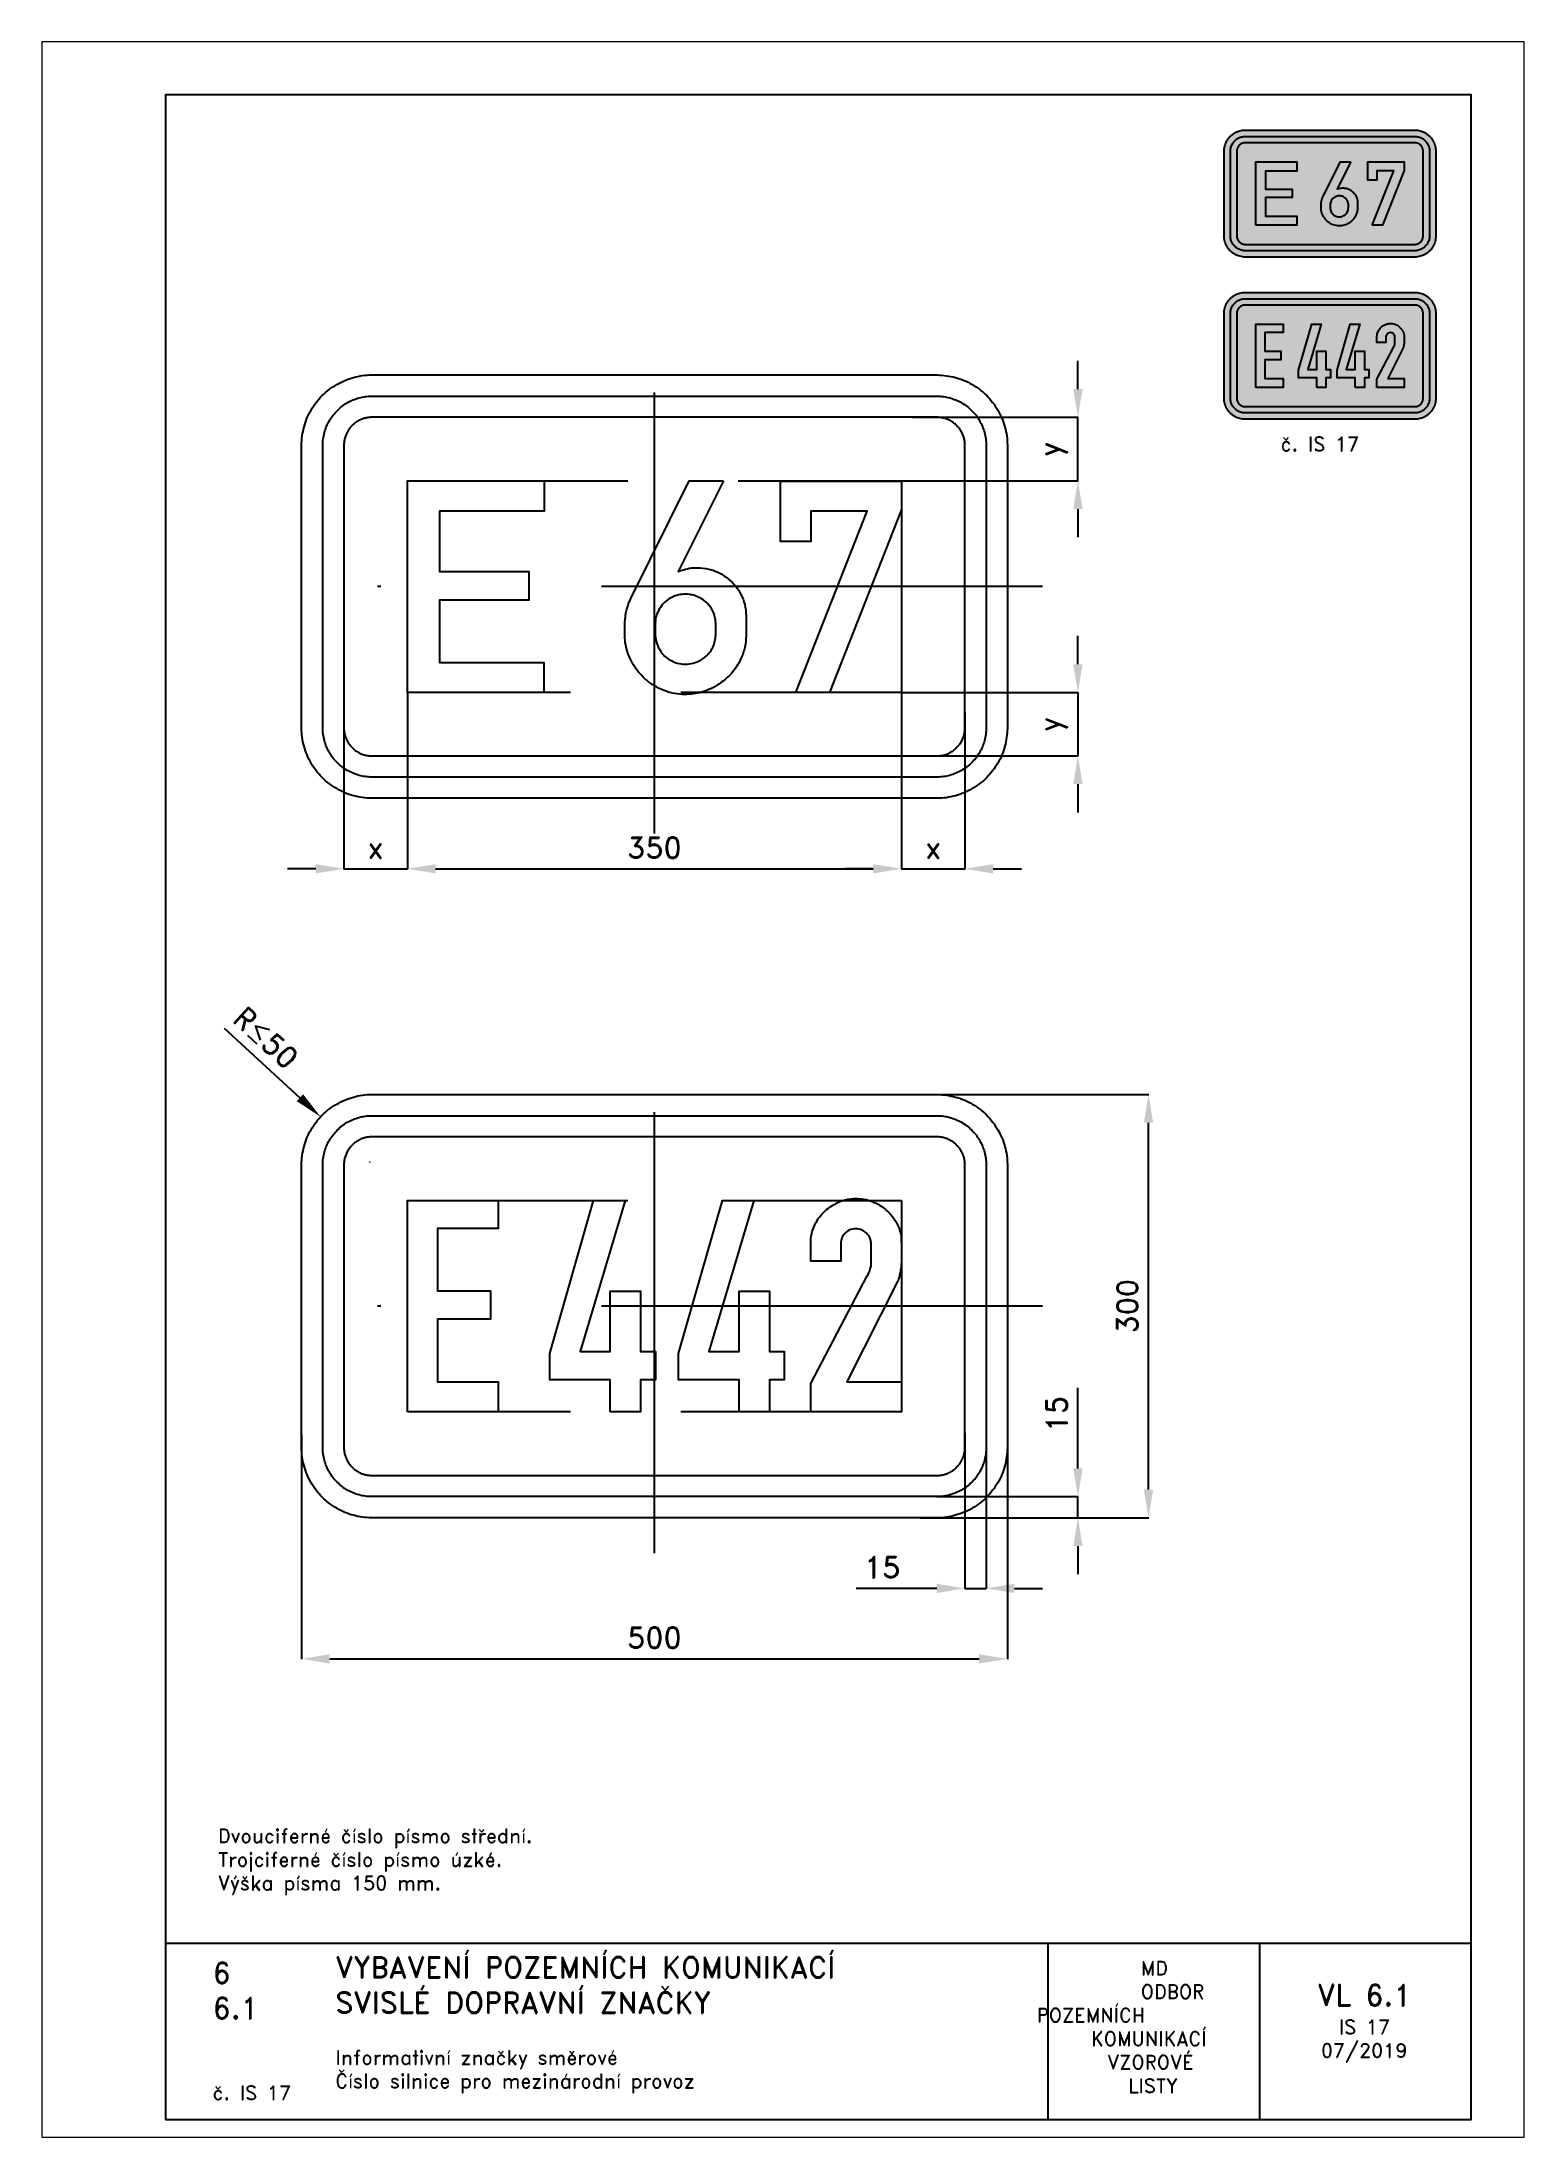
# Paper-space layout 'IS 17' of a CAD drawing. Header units: millimetres. Extents: x 0 to 210, y 0 to 297.
# The model-space entities are those that its viewports show. They can reach past a viewport. Long polylines and large blocks are cut down to what shows.
import ezdxf

# ---------------------------------------------------------------- set-up
doc = ezdxf.new("R2010")
doc.units = ezdxf.units.MM
doc.header["$LTSCALE"] = 5
doc.linetypes.add('ČERCHOVANÁX2', pattern=[2, 1, -0.5, 0, -0.5])
doc.linetypes.add('ČÁRKOVANÁX2', pattern=[1.5, 1, -0.5])
for name, color, linetype in [('Kóty', 2, 'Continuous'), ('Rozpiska', 7, 'Continuous'), ('Značka', 7, 'Continuous')]:
    doc.layers.add(name, color=color, linetype=linetype)
doc.layers.add('Rámeček', color=6, linetype='Continuous', plot=False)
doc.styles.get("Standard").update_dxf_attribs({"font": 'romand.shx', "height": 15})
doc.dimstyles.new('Kopie Standard', dxfattribs={"dimtxt": 15, "dimasz": 20, "dimexe": 0.18, "dimexo": 0.0625, "dimgap": 7.5, "dimtad": 1, "dimdec": 0, "dimzin": 0, "dimdsep": 46, "dimtxsty": 'Standard', "dimcen": 0.09, "dimadec": 0, "dimazin": 0, "dimtfac": 1, "dimtdec": 0, "dimtofl": 0, "dimtmove": 0, "dimatfit": 3, "dimfxl": 1, "dimtolj": 1, "dimtzin": 0, "dimarcsym": 0})

psp = doc.layouts.new('IS 17')

# ---------------------------------------------------------------- texts
at = {"layer": 'Rozpiska', "color": 7, "attachment_point": 1}
for s, width, heights, insert, char_height in [('{\\C6;č. IS 17}', 13.9432, [2.67], (175.5, 241), 2), ('Dvouciferné číslo písmo střední.\\PTrojciferné číslo písmo úzké.{\\H1.83333x; }\\PVýška písma 150 mm.{\\H1.55556x; }', 53.8849, [0], (24.94, 43.69), 2), ('6', 149.0422, [0], (24.17, 24.77), 3), ('{\\C6;VYBAVENÍ POZEMNÍCH KOMUNIKACÍ\\P}SVISLÉ DOPRAVNÍ ZNAČKY{\\H1.34524x; }', 149.0422, [0], (41.56, 25.56), 3), ('\\pi14.7414;{\\C6;MD\\P\\pi2.36044;}ODBOR POZEMNÍCH{\\H1.57143x; }\\P\\pi7.69378;KOMUNIKACÍ{\\H1.5x; }\\P\\pi9.97949;{\\C6;VZOROVÉ\\H1.47619x; \\H0.67742x;\\P\\pi12.93187;LISTY\\H1.26984x; }', 33.1018, [0], (140.95, 24.95), 2), ('\\pi1.03113;{\\H1.5x;\\C6;VL 6.1\\P\\pi4.07873;\\H0.66667x;IS 17\\H1.66666x; \\H0.6x;\\P\\pi1.5549;07/2019\\H1.80159x; }', 16.0623, [0], (179.66, 21.61), 2), ('6.1', 149.0422, [0], (24.17, 19.78), 3), ('{\\C6;Informativní značky směrové\\P}Číslo silnice pro mezinárodní provoz{\\H2.11905x; }', 149.0422, [0], (41.56, 12.29), 2), ('{\\C6;č. IS 17}', 13.8422, [2.67], (24.17, 7.28), 2)]:
    psp.add_mtext_dynamic_manual_height_columns(s, width=width, gutter_width=100, heights=heights, dxfattribs=dict(at, insert=insert, char_height=char_height))

msp = doc.modelspace()

# ---------------------------------------------------------------- texts
at = {"layer": 'Kóty', "insert": (-25.2, 340.2), "char_height": 15, "attachment_point": 5, "rotation": 317.3556}
msp.add_mtext('\\A1;R{\\A0;≤}50', dxfattribs=at)

# ---------------------------------------------------------------- blocks, each defined once
blk = doc.blocks.new('*D0')
at = {"layer": 'Defpoints', "color": 0, "transparency": 16777216}
for p in [(470, 60.2), (485, 60.2), (470, -50)]:
    blk.add_point(p, dxfattribs=at)
at = {"layer": 'Kóty', "color": 0, "lineweight": -2, "transparency": 16777216}
for p, q in [((470, 60.2), (470, -50.2)), ((485, 60.2), (485, -50.2)), ((450, -50), (392.9, -50)), ((505, -50), (525, -50))]:
    blk.add_line(p, q, dxfattribs=at)
at = {"layer": 'Kóty', "color": 0, "transparency": 16777216}
for points in [[(450, -46.7), (450, -53.3), (470, -50)], [(505, -46.7), (505, -53.3), (485, -50)]]:
    blk.add_solid(points, dxfattribs=at)
at = {"layer": 'Kóty', "color": 0, "transparency": 16777216, "insert": (411.4, -35), "char_height": 15, "attachment_point": 5}
blk.add_mtext('\\A1;15', dxfattribs=at)
blk = doc.blocks.new('*D1')
at = {"layer": 'Defpoints', "color": 0, "transparency": 16777216}
for p in [(450, 15), (550, 15), (439, 0)]:
    blk.add_point(p, dxfattribs=at)
at = {"layer": 'Kóty', "color": 0, "lineweight": -2, "transparency": 16777216}
for p, q in [((550, 35), (550, 92.1)), ((450.1, 15), (550.2, 15)), ((439.1, 0), (550.2, 0)), ((550, -20), (550, -40))]:
    blk.add_line(p, q, dxfattribs=at)
at = {"layer": 'Kóty', "color": 0, "transparency": 16777216}
for points in [[(546.7, 35), (553.3, 35), (550, 15)], [(546.7, -20), (553.3, -20), (550, 0)]]:
    blk.add_solid(points, dxfattribs=at)
at = {"layer": 'Kóty', "color": 0, "transparency": 16777216, "insert": (535, 73.6), "char_height": 15, "attachment_point": 5, "rotation": 90}
blk.add_mtext('\\A1;15', dxfattribs=at)
blk = doc.blocks.new('*D2')
at = {"layer": 'Defpoints', "color": 0, "transparency": 16777216}
for p in [(438.3, 300), (600, 300), (438.3, 0)]:
    blk.add_point(p, dxfattribs=at)
at = {"layer": 'Kóty', "color": 0, "lineweight": -2, "transparency": 16777216}
for p, q in [((438.3, 300), (600.2, 300)), ((600, 20), (600, 280)), ((438.3, 0), (600.2, 0))]:
    blk.add_line(p, q, dxfattribs=at)
at = {"layer": 'Kóty', "color": 0, "transparency": 16777216}
for points in [[(596.7, 280), (603.3, 280), (600, 300)], [(596.7, 20), (603.3, 20), (600, 0)]]:
    blk.add_solid(points, dxfattribs=at)
at = {"layer": 'Kóty', "color": 0, "transparency": 16777216, "insert": (585, 150), "char_height": 15, "attachment_point": 5, "rotation": 90}
blk.add_mtext('\\A1;300', dxfattribs=at)
blk = doc.blocks.new('*D3')
at = {"layer": 'Defpoints', "color": 0, "transparency": 16777216}
for p in [(0, 59), (500, 56.5), (500, -100)]:
    blk.add_point(p, dxfattribs=at)
at = {"layer": 'Kóty', "color": 0, "lineweight": -2, "transparency": 16777216}
for p, q in [((0, 59), (0, -100.2)), ((500, 56.4), (500, -100.2)), ((20, -100), (480, -100))]:
    blk.add_line(p, q, dxfattribs=at)
at = {"layer": 'Kóty', "color": 0, "transparency": 16777216}
for points in [[(20, -96.7), (20, -103.3), (0, -100)], [(480, -96.7), (480, -103.3), (500, -100)]]:
    blk.add_solid(points, dxfattribs=at)
at = {"layer": 'Kóty', "color": 0, "transparency": 16777216, "insert": (250, -85), "char_height": 15, "attachment_point": 5}
blk.add_mtext('\\A1;500', dxfattribs=at)
blk = doc.blocks.new('*D4')
at = {"layer": 'Defpoints', "color": 0, "transparency": 16777216}
for p in [(432.7, 780), (550, 780), (425, 735)]:
    blk.add_point(p, dxfattribs=at)
at = {"layer": 'Kóty', "color": 0, "lineweight": -2, "transparency": 16777216}
for p, q in [((550, 800), (550, 820)), ((432.8, 780), (550.2, 780)), ((425.1, 735), (550.2, 735)), ((550, 715), (550, 695))]:
    blk.add_line(p, q, dxfattribs=at)
at = {"layer": 'Kóty', "color": 0, "transparency": 16777216}
for points in [[(546.7, 800), (553.3, 800), (550, 780)], [(546.7, 715), (553.3, 715), (550, 735)]]:
    blk.add_solid(points, dxfattribs=at)
at = {"layer": 'Kóty', "color": 0, "transparency": 16777216, "insert": (532.5, 757.5), "char_height": 15, "attachment_point": 5, "rotation": 90}
blk.add_mtext('\\A1;y', dxfattribs=at)
blk = doc.blocks.new('*D5')
at = {"layer": 'Defpoints', "color": 0, "transparency": 16777216}
for p in [(425, 585), (425, 540), (550, 540)]:
    blk.add_point(p, dxfattribs=at)
at = {"layer": 'Kóty', "color": 0, "lineweight": -2, "transparency": 16777216}
for p, q in [((550, 605), (550, 625)), ((425.1, 585), (550.2, 585)), ((425.1, 540), (550.2, 540)), ((550, 520), (550, 500))]:
    blk.add_line(p, q, dxfattribs=at)
at = {"layer": 'Kóty', "color": 0, "transparency": 16777216}
for points in [[(546.7, 605), (553.3, 605), (550, 585)], [(546.7, 520), (553.3, 520), (550, 540)]]:
    blk.add_solid(points, dxfattribs=at)
at = {"layer": 'Kóty', "color": 0, "transparency": 16777216, "insert": (532.5, 562.5), "char_height": 15, "attachment_point": 5, "rotation": 90}
blk.add_mtext('\\A1;y', dxfattribs=at)
blk = doc.blocks.new('*D6')
at = {"layer": 'Defpoints', "color": 0, "transparency": 16777216}
for p in [(75, 585), (425, 585), (425, 460)]:
    blk.add_point(p, dxfattribs=at)
at = {"layer": 'Kóty', "color": 0, "lineweight": -2, "transparency": 16777216}
for p, q in [((75, 584.9), (75, 459.8)), ((425, 584.9), (425, 459.8)), ((95, 460), (405, 460))]:
    blk.add_line(p, q, dxfattribs=at)
at = {"layer": 'Kóty', "color": 0, "transparency": 16777216}
for points in [[(95, 463.3), (95, 456.7), (75, 460)], [(405, 463.3), (405, 456.7), (425, 460)]]:
    blk.add_solid(points, dxfattribs=at)
at = {"layer": 'Kóty', "color": 0, "transparency": 16777216, "insert": (250, 475), "char_height": 15, "attachment_point": 5}
blk.add_mtext('\\A1;350', dxfattribs=at)
blk = doc.blocks.new('*D7')
at = {"layer": 'Defpoints', "color": 0, "transparency": 16777216}
for p in [(425, 585), (470, 571.1), (470, 460)]:
    blk.add_point(p, dxfattribs=at)
at = {"layer": 'Kóty', "color": 0, "lineweight": -2, "transparency": 16777216}
for p, q in [((425, 584.9), (425, 459.8)), ((470, 571), (470, 459.8)), ((405, 460), (385, 460)), ((490, 460), (510, 460))]:
    blk.add_line(p, q, dxfattribs=at)
at = {"layer": 'Kóty', "color": 0, "transparency": 16777216}
for points in [[(405, 463.3), (405, 456.7), (425, 460)], [(490, 463.3), (490, 456.7), (470, 460)]]:
    blk.add_solid(points, dxfattribs=at)
at = {"layer": 'Kóty', "color": 0, "transparency": 16777216, "insert": (447.5, 475), "char_height": 15, "attachment_point": 5}
blk.add_mtext('\\A1;x', dxfattribs=at)
blk = doc.blocks.new('*D8')
at = {"layer": 'Defpoints', "color": 0, "transparency": 16777216}
for p in [(75, 584.9), (30, 569.9), (75, 460)]:
    blk.add_point(p, dxfattribs=at)
at = {"layer": 'Kóty', "color": 0, "lineweight": -2, "transparency": 16777216}
for p, q in [((75, 584.9), (75, 459.8)), ((30, 569.8), (30, 459.8)), ((10, 460), (-10, 460)), ((95, 460), (115, 460))]:
    blk.add_line(p, q, dxfattribs=at)
at = {"layer": 'Kóty', "color": 0, "transparency": 16777216}
for points in [[(10, 463.3), (10, 456.7), (30, 460)], [(95, 463.3), (95, 456.7), (75, 460)]]:
    blk.add_solid(points, dxfattribs=at)
at = {"layer": 'Kóty', "color": 0, "transparency": 16777216, "insert": (52.5, 475), "char_height": 15, "attachment_point": 5}
blk.add_mtext('\\A1;x', dxfattribs=at)

# ---------------------------------------------------------------- dimensions: what is measured, and where the dimension line sits
at = {"layer": 'Kóty'}
for base, p1, p2, picture, middle in [((550, 780), (425, 735), (432.7, 780), '*D4', (532.5, 757.5)), ((550, 540), (425, 585), (425, 540), '*D5', (532.5, 562.5))]:
    dim = msp.add_linear_dim(base=base, p1=p1, p2=p2, angle=90, text='y', dimstyle='Kopie Standard', dxfattribs=at)
    dim.commit()
    dim.dimension.update_dxf_attribs({"geometry": picture, "text_midpoint": middle})
for base, p1, p2, picture, middle in [((75, 460), (30, 569.9), (75, 584.9), '*D8', (52.5, 475)), ((470, 460), (425, 585), (470, 571.1), '*D7', (447.5, 475))]:
    dim = msp.add_linear_dim(base=base, p1=p1, p2=p2, text='x', dimstyle='Kopie Standard', dxfattribs=at)
    dim.commit()
    dim.dimension.update_dxf_attribs({"geometry": picture, "text_midpoint": middle})
for base, p1, p2, picture, middle in [((425, 460), (75, 585), (425, 585), '*D6', (250, 475)), ((470, -50), (485, 60.2), (470, 60.2), '*D0', (411.4, -35)), ((500, -100), (0, 59), (500, 56.5), '*D3', (250, -85))]:
    dim = msp.add_linear_dim(base=base, p1=p1, p2=p2, dimstyle='Kopie Standard', dxfattribs=at)
    dim.commit()
    dim.dimension.update_dxf_attribs({"geometry": picture, "text_midpoint": middle})
for base, p1, p2, picture, middle in [((600, 300), (438.3, 0), (438.3, 300), '*D2', (585, 150)), ((550, 15), (439, 0), (450, 15), '*D1', (535, 73.6))]:
    dim = msp.add_linear_dim(base=base, p1=p1, p2=p2, angle=90, dimstyle='Kopie Standard', dxfattribs=at)
    dim.commit()
    dim.dimension.update_dxf_attribs({"geometry": picture, "text_midpoint": middle})

# ---------------------------------------------------------------- linework, layer by layer
at = {"layer": 'Kóty'}
for p, q in [((-54.8, 347.1), (-1.2, 297.7)), ((48.3, 252.1), (48.5, 252.1)), ((48.4, 252), (48.4, 252.2))]:
    msp.add_line(p, q, dxfattribs=at)
for points in [[(550, 735), (550, 780)], [(550.2, 540), (550.2, 585)], [(30, 460), (75, 460)], [(425, 460), (470, 460)], [(550, 0), (550, 15)], [(470, -50), (485, -50)]]:
    msp.add_lwpolyline(points, dxfattribs=at)
msp.add_arc((48.4, 252.1), 47.4, 135.4888, 137.5731, dxfattribs=at)
msp.add_solid([(1.1, 300.2), (-3.4, 295.3), (13.5, 284.2)], dxfattribs=at)
at = {"layer": 'Značka', "color": 6, "linetype": 'ČERCHOVANÁX2', "ltscale": 2.5}
for points in [[(250, 485), (250, 835)], [(525, 660), (-25, 660)], [(250, -25), (250, 325)], [(525, 150), (-25, 150)]]:
    msp.add_lwpolyline(points, dxfattribs=at)
at = {"layer": 'Značka', "color": 3}
for points in [[(50, 510), (49.8, 510), (49.6, 510, -0.032179), (43.2, 510.5, -0.035442), (36.8, 511.8, -0.036264), (30.7, 513.8, -0.034415), (24.9, 516.8, -0.033719), (19.5, 520.4, -0.034086), (14.6, 524.6, -0.034205), (10.4, 529.5, -0.03423), (6.8, 534.9, -0.034046), (3.9, 540.7, -0.033413), (1.8, 546.8, -0.034127), (0.4, 553.2, -0.036745), (0, 559.6), (0, 559.8), (0, 560), (0, 760), (0, 760.2), (0, 760.4, -0.03218), (0.5, 766.8, -0.035441), (1.8, 773.2, -0.03627), (3.8, 779.3, -0.034417), (6.8, 785.1, -0.033719), (10.4, 790.5, -0.034078), (14.6, 795.4, -0.034208), (19.5, 799.6, -0.034227), (24.9, 803.2, -0.034051), (30.7, 806.1, -0.033416), (36.8, 808.2, -0.034129), (43.2, 809.6, -0.036746), (49.6, 810), (49.8, 810), (50, 810), (450, 810), (450.2, 810), (450.4, 810, -0.032179), (456.9, 809.5, -0.035451), (463.2, 808.2, -0.036282), (469.3, 806.2, -0.034425), (475.1, 803.2, -0.033731), (480.5, 799.6, -0.034081), (485.4, 795.4, -0.034214), (489.6, 790.5, -0.034229), (493.2, 785.1, -0.034034), (496.1, 779.3, -0.033411), (498.2, 773.2, -0.034122), (499.6, 766.8, -0.036741), (500, 760.4), (500, 760.2), (500, 760), (500, 560), (500, 559.8), (500, 559.6, -0.032179), (499.5, 553.2, -0.035442), (498.2, 546.8, -0.036264), (496.2, 540.7, -0.034416), (493.2, 534.9, -0.033719), (489.6, 529.5, -0.034088), (485.4, 524.6, -0.034205), (480.5, 520.4, -0.034231), (475.1, 516.8, -0.034041), (469.3, 513.9, -0.033413), (463.2, 511.8, -0.034124), (456.8, 510.4, -0.036741), (450.4, 510), (450.2, 510), (450, 510), (50, 510)], [(50, 525), (49.9, 525), (49.7, 525, -0.032179), (45.2, 525.3, -0.035442), (40.8, 526.2, -0.036269), (36.5, 527.7, -0.034418), (32.4, 529.7, -0.033714), (28.7, 532.2, -0.034079), (25.3, 535.3, -0.034207), (22.2, 538.6, -0.034228), (19.7, 542.4, -0.034043), (17.7, 546.5, -0.03341), (16.2, 550.8, -0.034128), (15.3, 555.2, -0.036745), (15, 559.7), (15, 559.9), (15, 560), (15, 760), (15, 760.1), (15, 760.3, -0.032181), (15.3, 764.8, -0.035447), (16.2, 769.2, -0.036264), (17.7, 773.5, -0.034416), (19.7, 777.6, -0.033722), (22.3, 781.4, -0.034089), (25.3, 784.7, -0.034217), (28.7, 787.8, -0.034242), (32.4, 790.3, -0.034038), (36.5, 792.3, -0.033422), (40.8, 793.8, -0.034123), (45.2, 794.7, -0.036758), (49.7, 795), (49.9, 795), (50, 795), (450, 795), (450.1, 795), (450.3, 795, -0.032193), (454.8, 794.7, -0.035447), (459.2, 793.8, -0.036258), (463.5, 792.3, -0.034428), (467.6, 790.3, -0.033731), (471.4, 787.8, -0.034084), (474.8, 784.7, -0.034218), (477.8, 781.4, -0.034227), (480.3, 777.6, -0.034046), (482.3, 773.5, -0.033417), (483.8, 769.2, -0.034132), (484.7, 764.8, -0.036744), (485, 760.3), (485, 760.1), (485, 760), (485, 560), (485, 559.9), (485, 559.7, -0.032179), (484.7, 555.2, -0.035441), (483.8, 550.8, -0.036271), (482.3, 546.5, -0.034422), (480.3, 542.4, -0.033719), (477.8, 538.6, -0.034074), (474.8, 535.3, -0.034205), (471.4, 532.2, -0.034219), (467.6, 529.7, -0.034043), (463.5, 527.7, -0.033408), (459.2, 526.2, -0.03413), (454.8, 525.3, -0.036744), (450.3, 525), (450.1, 525), (450, 525), (50, 525)], [(50, 540), (450, 540), (450.1, 540), (450.2, 540, 0.032179), (452.7, 540.2, 0.035443), (455.3, 540.7, 0.036259), (457.7, 541.5, 0.034409), (460, 542.7, 0.033719), (462.2, 544.1, 0.034073), (464.1, 545.9, 0.034214), (465.9, 547.8, 0.034226), (467.3, 550, 0.03405), (468.5, 552.3, 0.033407), (469.3, 554.7, 0.034128), (469.8, 557.3, 0.036741), (470, 559.8), (470, 559.9), (470, 560), (470, 760), (470, 760.1), (470, 760.2, 0.032177), (469.8, 762.7, 0.035443), (469.3, 765.3, 0.036259), (468.5, 767.7, 0.034414), (467.3, 770, 0.033731), (465.9, 772.2, 0.034066), (464.1, 774.1, 0.034205), (462.2, 775.9, 0.034226), (460, 777.3, 0.03405), (457.7, 778.5, 0.033418), (455.3, 779.3, 0.034151), (452.7, 779.8, 0.036741), (450.2, 780), (450.1, 780), (450, 780), (50, 780), (49.9, 780), (49.8, 780, 0.032179), (47.3, 779.8, 0.035442), (44.7, 779.3, 0.036259), (42.3, 778.5, 0.034424), (40, 777.3, 0.03373), (37.8, 775.9, 0.034079), (35.9, 774.1, 0.034187), (34.1, 772.2, 0.034231), (32.7, 770, 0.034052), (31.5, 767.7, 0.033421), (30.7, 765.3, 0.034126), (30.2, 762.7, 0.036746), (30, 760.2), (30, 760.1), (30, 760), (30, 560), (30, 559.9), (30, 559.8, 0.032179), (30.2, 557.3, 0.035444), (30.7, 554.7, 0.036265), (31.5, 552.3, 0.034417), (32.7, 550, 0.033718), (34.1, 547.8, 0.03408), (35.9, 545.9, 0.034213), (37.8, 544.1, 0.034222), (40, 542.7, 0.034048), (42.3, 541.5, 0.033405), (44.7, 540.7, 0.034129), (47.3, 540.2, 0.036741), (49.8, 540), (49.9, 540), (50, 540)], [(298.9, 735), (266.8, 670.8), (268.6, 671.5), (270.5, 672, -0.03914), (276.3, 673.2, -0.045942), (282.3, 673.3, -0.066134), (290.5, 671.9, -0.062058), (298.1, 668.4, -0.064473), (305, 663.1, -0.067451), (310.3, 656.2, -0.060642), (313.4, 649.2, -0.062966), (314.8, 641.7, -0.005454), (314.8, 640.9), (314.9, 640), (314.9, 625.5, -0.001868), (314.9, 624.5, -0.005594), (314.8, 623.4, -0.057599), (313.5, 615, -0.056115), (310.3, 607, -0.065554), (304.5, 598.5, -0.061131), (296.8, 591.7, -0.069334), (286.3, 586.1, -0.074504), (274.8, 583.7, -0.086605), (261, 585, -0.085334), (248.5, 590.7, -0.08012), (238.8, 599.4, -0.076176), (232.1, 610.6, -0.044512), (230, 617, -0.055004), (229.1, 623.7, -0.006129), (229.1, 624.6), (229.1, 625.5), (229.1, 635.6), (229.2, 636.4, -0.001998), (229.3, 637.2, -0.015253), (229.7, 640.6, -0.023881), (230.4, 643.9, -0.024157), (231.3, 647, -0.019803), (232.5, 650), (233, 651), (233.5, 652), (274.7, 735), (298.9, 735)], [(250.5, 634.4), (250.5, 625.4), (250.6, 624.8), (250.7, 624.1, 0.046131), (251.9, 619.1, 0.065933), (254.2, 614.5, 0.065633), (257.2, 610.8, 0.058905), (261, 608, 0.067218), (266.1, 605.8, 0.069353), (271.6, 605.1, 0.07219), (277.5, 605.8, 0.068714), (283, 608.1, 0.044859), (286, 610.2, 0.04775), (288.6, 612.8, 0.063452), (291.3, 616.9, 0.065653), (292.8, 621.6, 0.021284), (293.2, 623.5, 0.007096), (293.4, 625.5), (293.4, 634.2), (293.3, 635.3, 0.009313), (293.2, 636.3, 0.051257), (292.2, 640.5, 0.055515), (290.3, 644.5, 0.075003), (286.6, 649, 0.072366), (281.7, 652.3, 0.044095), (278.4, 653.7, 0.04374), (275, 654.4), (273.5, 654.6), (272, 654.6, 0.057592), (267.1, 654.1, 0.06086), (262.4, 652.4, 0.069272), (257.8, 649.4, 0.070567), (254.2, 645.3, 0.064054), (251.8, 640.8, 0.060746), (250.7, 635.8, 0.006565), (250.6, 635.1, 0.002194), (250.5, 634.4)], [(50, 0), (49.8, 0), (49.6, 0, -0.03218), (43.2, 0.5, -0.035443), (36.8, 1.8, -0.036267), (30.7, 3.8, -0.03442), (24.9, 6.8, -0.033722), (19.5, 10.4, -0.034085), (14.6, 14.6, -0.034209), (10.4, 19.5, -0.034229), (6.8, 24.9, -0.034044), (3.9, 30.7, -0.033412), (1.8, 36.8, -0.034127), (0.4, 43.2, -0.036745), (0, 49.6), (0, 49.8), (0, 50), (0, 250), (0, 250.2), (0, 250.4, -0.03218), (0.5, 256.8, -0.035443), (1.8, 263.2, -0.036267), (3.8, 269.3, -0.034422), (6.8, 275.1, -0.033722), (10.4, 280.5, -0.034087), (14.6, 285.4, -0.034208), (19.5, 289.6, -0.034231), (24.9, 293.2, -0.034039), (30.7, 296.1, -0.033412), (36.8, 298.2, -0.034124), (43.2, 299.6, -0.036741), (49.6, 300), (49.8, 300), (50, 300), (450, 300), (450.2, 300), (450.4, 300, -0.032179), (456.9, 299.5, -0.035442), (463.2, 298.2, -0.036264), (469.3, 296.2, -0.034416), (475.1, 293.2, -0.033719), (480.5, 289.6, -0.034088), (485.4, 285.4, -0.034205), (489.6, 280.5, -0.034231), (493.2, 275.1, -0.034041), (496.1, 269.3, -0.033413), (498.2, 263.2, -0.034124), (499.6, 256.8, -0.036741), (500, 250.4), (500, 250.2), (500, 250), (500, 50), (500, 49.8), (500, 49.6, -0.032179), (499.5, 43.2, -0.035442), (498.2, 36.8, -0.036264), (496.2, 30.7, -0.034415), (493.2, 24.9, -0.033719), (489.6, 19.5, -0.034086), (485.4, 14.6, -0.034205), (480.5, 10.4, -0.03423), (475.1, 6.8, -0.034046), (469.3, 3.9, -0.033413), (463.2, 1.8, -0.034127), (456.8, 0.4, -0.036745), (450.4, 0), (450.2, 0), (450, 0), (50, 0)], [(50, 15), (49.9, 15), (49.7, 15, -0.03218), (45.2, 15.3, -0.035443), (40.8, 16.2, -0.036267), (36.5, 17.7, -0.034421), (32.4, 19.7, -0.033721), (28.7, 22.2, -0.034085), (25.3, 25.3, -0.034209), (22.2, 28.6, -0.034229), (19.7, 32.4, -0.034044), (17.7, 36.5, -0.033412), (16.2, 40.8, -0.034127), (15.3, 45.2, -0.036745), (15, 49.7), (15, 49.9), (15, 50), (15, 250), (15, 250.1), (15, 250.3, -0.032181), (15.3, 254.8, -0.035442), (16.2, 259.2, -0.036269), (17.7, 263.5, -0.034425), (19.7, 267.6, -0.033726), (22.3, 271.4, -0.03408), (25.3, 274.7, -0.034207), (28.7, 277.8, -0.03422), (32.4, 280.3, -0.034045), (36.5, 282.3, -0.03341), (40.8, 283.8, -0.034129), (45.2, 284.7, -0.036744), (49.7, 285), (49.9, 285), (50, 285), (450, 285), (450.1, 285), (450.3, 285, -0.032179), (454.8, 284.7, -0.035441), (459.2, 283.8, -0.036271), (463.5, 282.3, -0.034422), (467.6, 280.3, -0.033719), (471.4, 277.8, -0.034074), (474.8, 274.7, -0.034205), (477.8, 271.4, -0.034219), (480.3, 267.6, -0.034043), (482.3, 263.5, -0.033408), (483.8, 259.2, -0.03413), (484.7, 254.8, -0.036744), (485, 250.3), (485, 250.1), (485, 250), (485, 50), (485, 49.9), (485, 49.7, -0.032179), (484.7, 45.2, -0.035442), (483.8, 40.8, -0.036269), (482.3, 36.5, -0.034418), (480.3, 32.4, -0.033714), (477.8, 28.6, -0.034079), (474.8, 25.3, -0.034207), (471.4, 22.2, -0.034228), (467.6, 19.7, -0.034043), (463.5, 17.7, -0.03341), (459.2, 16.2, -0.034128), (454.8, 15.3, -0.036745), (450.3, 15), (450.1, 15), (450, 15), (50, 15)], [(50, 30), (450, 30), (450.1, 30), (450.2, 30, 0.032179), (452.7, 30.2, 0.035444), (455.3, 30.7, 0.036265), (457.7, 31.5, 0.034417), (460, 32.7, 0.033718), (462.2, 34.1, 0.03408), (464.1, 35.9, 0.034213), (465.9, 37.8, 0.034222), (467.3, 40, 0.034048), (468.5, 42.3, 0.033405), (469.3, 44.7, 0.034129), (469.8, 47.3, 0.036741), (470, 49.8), (470, 49.9), (470, 50), (470, 250), (470, 250.1), (470, 250.2, 0.032179), (469.8, 252.7, 0.035443), (469.3, 255.3, 0.036259), (468.5, 257.7, 0.034409), (467.3, 260, 0.033719), (465.9, 262.2, 0.034073), (464.1, 264.1, 0.034214), (462.2, 265.9, 0.034226), (460, 267.3, 0.03405), (457.7, 268.5, 0.033407), (455.3, 269.3, 0.034128), (452.7, 269.8, 0.036741), (450.2, 270), (450.1, 270), (450, 270), (50, 270), (49.9, 270), (49.8, 270, 0.032179), (47.3, 269.8, 0.035442), (44.7, 269.3, 0.036259), (42.3, 268.5, 0.034414), (40, 267.3, 0.03372), (37.8, 265.9, 0.034079), (35.9, 264.1, 0.03421), (34.1, 262.2, 0.034232), (32.7, 260, 0.034046), (31.5, 257.7, 0.033413), (30.7, 255.3, 0.034126), (30.2, 252.7, 0.036744), (30, 250.2), (30, 250.1), (30, 250), (30, 50), (30, 49.9), (30, 49.8, 0.032179), (30.2, 47.3, 0.035443), (30.7, 44.7, 0.036265), (31.5, 42.3, 0.034421), (32.7, 40, 0.033719), (34.1, 37.8, 0.034086), (35.9, 35.9, 0.034208), (37.8, 34.1, 0.034229), (40, 32.7, 0.034044), (42.3, 31.5, 0.033412), (44.7, 30.7, 0.034128), (47.3, 30.2, 0.036744), (49.8, 30), (49.9, 30), (50, 30)], [(360.7, 75), (360.7, 95.1), (400.8, 171.5), (401.4, 172.5, 0.01799), (401.9, 173.6, 0.025169), (402.5, 175), (402.9, 176.5, 0.017092), (403.3, 177.9, 0.03795), (403.5, 179.4), (403.5, 179.9), (403.5, 180.5), (403.5, 194.6), (403.5, 195.2), (403.4, 195.9, 0.081983), (402.6, 198.5, 0.063944), (401, 200.9, 0.077653), (398.3, 203.2, 0.090374), (395, 204.6, 0.119793), (390.2, 204.6, 0.119965), (385.9, 202.4, 0.105406), (383.2, 199.3, 0.117471), (382.1, 195.4), (382.1, 194.9), (382.1, 194.4), (382.1, 181.9), (360.7, 181.9), (360.7, 195.5), (360.8, 196.1), (360.8, 196.8, -0.04339), (361.5, 201.8, -0.044626), (363.1, 206.5, -0.083929), (368.4, 215, -0.078534), (376.1, 221.3, -0.063905), (383.2, 224.8, -0.067316), (391, 226.2, -0.100455), (402.8, 224.7, -0.097007), (413.4, 218.7, -0.10291), (421.8, 208.7, -0.126677), (424.9, 196.5), (424.9, 195.9), (425, 195.2), (425, 180.4), (424.9, 179.9), (424.9, 179.3, -0.021199), (424.6, 176.9, -0.012393), (424.2, 174.4, -0.016369), (423.5, 171.3, -0.029113), (422.6, 168.3), (422.4, 167.9), (422.3, 167.5), (386.3, 96.4), (425, 96.4), (425, 75), (360.7, 75)]]:
    msp.add_lwpolyline(points, format="xyb", dxfattribs=at)
at = {"layer": 'Značka', "color": 6, "linetype": 'ČÁRKOVANÁX2', "ltscale": 1.25}
for points in [[(75, 585), (75, 735), (425, 735), (425, 585), (75, 585)], [(75, 75), (75, 225), (425, 225), (425, 75), (75, 75)]]:
    msp.add_lwpolyline(points, dxfattribs=at)
at = {"layer": 'Značka', "color": 3}
for points in [[(75, 585), (75, 735), (171.8, 735), (171.8, 713.4), (97.8, 713.4), (97.8, 670.6), (160.9, 670.6), (160.9, 650.5), (97.8, 650.5), (97.8, 606.3), (171.6, 606.3), (171.6, 585), (75, 585)], [(350.1, 585), (400.7, 713.5), (360.8, 713.5), (360.8, 692), (339.2, 692), (339.2, 734.7), (425, 734.7), (425, 714.6), (374.1, 585), (350.1, 585)], [(75, 75), (75, 225), (139.2, 225), (139.2, 205.1), (96.3, 205.1), (96.3, 160.8), (133.9, 160.8), (133.9, 140.7), (96.3, 140.7), (96.3, 96.4), (139.2, 96.4), (139.2, 75), (75, 75)], [(218.7, 75), (218.7, 97.7), (175.9, 97.7), (175.9, 116.5), (206.9, 225), (229.3, 225), (197.3, 117.8), (218.7, 117.8), (218.7, 160.6), (240.2, 160.6), (240.2, 117.8), (250.8, 117.8), (250.8, 97.7), (240.2, 97.7), (240.2, 75), (218.7, 75)], [(309.9, 75), (309.9, 97.7), (267.1, 97.7), (267.1, 116.5), (298.1, 225), (320.5, 225), (288.5, 117.8), (309.9, 117.8), (309.9, 160.6), (331.4, 160.6), (331.4, 117.8), (342, 117.8), (342, 97.7), (331.4, 97.7), (331.4, 75), (309.9, 75)]]:
    msp.add_lwpolyline(points, dxfattribs=at)

msp.set_redraw_order([(e.dxf.handle, doc.entitydb.next_handle()) for e in msp.query("TEXT MTEXT ATTDEF DIMENSION ARC_DIMENSION")])  # texts and dimensions are drawn at this point

# ---------------------------------------------------------------- hatches: boundary and pattern name
at = {"layer": 'Značka'}
h = psp.add_hatch(color=114, dxfattribs=at)
h.dxf.hatch_style = 1
edge = h.paths.add_edge_path()
edge.add_line((170.5, 266.5), (170.49, 266.5))
edge.add_line((170.49, 266.5), (170.48, 266.5))
edge.add_arc((170.49, 269.52), 3.02, 262.3091, 269.6814, ccw=False)
edge.add_arc((170.46, 269.25), 2.75, 254.2053, 262.3245, ccw=False)
edge.add_arc((170.38, 269.2), 2.68, 247.1618, 255.4692, ccw=False)
edge.add_arc((170.44, 269.34), 2.83, 239.2943, 247.1785, ccw=False)
edge.add_arc((170.43, 269.41), 2.88, 232.4367, 240.1616, ccw=False)
edge.add_arc((170.41, 269.38), 2.85, 224.6403, 232.4492, ccw=False)
edge.add_arc((170.38, 269.4), 2.84, 217.572, 225.4083, ccw=False)
edge.add_arc((170.37, 269.4), 2.84, 209.7388, 217.5805, ccw=False)
edge.add_arc((170.37, 269.44), 2.85, 202.6919, 210.4916, ccw=False)
edge.add_arc((170.42, 269.46), 2.91, 195.0378, 202.6927, ccw=False)
edge.add_arc((170.35, 269.49), 2.85, 188.0093, 195.8276, ccw=False)
edge.add_arc((170.14, 269.46), 2.64, 179.6099, 188.0275, ccw=False)
edge.add_line((167.5, 269.48), (167.5, 269.49))
edge.add_line((167.5, 269.49), (167.5, 269.5))
edge.add_line((167.5, 269.5), (167.5, 281.5))
edge.add_line((167.5, 281.5), (167.5, 281.51))
edge.add_line((167.5, 281.51), (167.5, 281.52))
edge.add_arc((170.52, 281.51), 3.02, 172.3068, 179.6793, ccw=False)
edge.add_arc((170.25, 281.54), 2.75, 164.2027, 172.3218, ccw=False)
edge.add_arc((170.2, 281.62), 2.68, 157.1662, 165.4749, ccw=False)
edge.add_arc((170.34, 281.56), 2.83, 149.2853, 157.17, ccw=False)
edge.add_arc((170.41, 281.57), 2.88, 142.4436, 150.1685, ccw=False)
edge.add_arc((170.38, 281.59), 2.85, 134.6387, 142.4457, ccw=False)
edge.add_arc((170.4, 281.62), 2.84, 127.5765, 135.4132, ccw=False)
edge.add_arc((170.4, 281.63), 2.84, 119.7381, 127.5792, ccw=False)
edge.add_arc((170.44, 281.63), 2.85, 112.6895, 120.4905, ccw=False)
edge.add_arc((170.46, 281.58), 2.91, 105.0352, 112.6908, ccw=False)
edge.add_arc((170.49, 281.65), 2.85, 98.0106, 105.8293, ccw=False)
edge.add_arc((170.46, 281.86), 2.64, 89.6033, 98.021, ccw=False)
edge.add_line((170.48, 284.5), (170.49, 284.5))
edge.add_line((170.49, 284.5), (170.5, 284.5))
edge.add_line((170.5, 284.5), (194.5, 284.5))
edge.add_line((194.5, 284.5), (194.51, 284.5))
edge.add_line((194.51, 284.5), (194.52, 284.5))
edge.add_arc((194.51, 281.48), 3.02, 82.3089, 89.6813, ccw=False)
edge.add_arc((194.54, 281.75), 2.75, 74.2046, 82.3259, ccw=False)
edge.add_arc((194.62, 281.8), 2.68, 67.1604, 75.4718, ccw=False)
edge.add_arc((194.56, 281.66), 2.83, 59.29, 67.1764, ccw=False)
edge.add_arc((194.57, 281.59), 2.88, 52.4363, 60.164, ccw=False)
edge.add_arc((194.59, 281.62), 2.85, 44.6397, 52.4474, ccw=False)
edge.add_arc((194.63, 281.6), 2.84, 37.5764, 45.4145, ccw=False)
edge.add_arc((194.63, 281.6), 2.84, 29.7374, 37.5789, ccw=False)
edge.add_arc((194.63, 281.56), 2.86, 22.6942, 30.4913, ccw=False)
edge.add_arc((194.58, 281.54), 2.91, 15.0355, 22.69, ccw=False)
edge.add_arc((194.65, 281.51), 2.86, 8.011, 15.8282, ccw=False)
edge.add_arc((194.86, 281.54), 2.64, -0.396, 8.0206, ccw=False)
edge.add_line((197.5, 281.52), (197.5, 281.51))
edge.add_line((197.5, 281.51), (197.5, 281.5))
edge.add_line((197.5, 281.5), (197.5, 269.5))
edge.add_line((197.5, 269.5), (197.5, 269.49))
edge.add_line((197.5, 269.49), (197.5, 269.48))
edge.add_arc((194.48, 269.49), 3.02, 352.3089, 359.6813, ccw=False)
edge.add_arc((194.75, 269.46), 2.75, 344.2056, 352.3249, ccw=False)
edge.add_arc((194.8, 269.38), 2.68, 337.1624, 345.4698, ccw=False)
edge.add_arc((194.66, 269.44), 2.83, 329.2909, 337.1754, ccw=False)
edge.add_arc((194.59, 269.43), 2.88, 322.4376, 330.1626, ccw=False)
edge.add_arc((194.62, 269.41), 2.85, 314.6389, 322.4482, ccw=False)
edge.add_arc((194.6, 269.38), 2.84, 307.5774, 315.4135, ccw=False)
edge.add_arc((194.6, 269.37), 2.84, 299.7371, 307.5792, ccw=False)
edge.add_arc((194.56, 269.37), 2.86, 292.6935, 300.492, ccw=False)
edge.add_arc((194.54, 269.42), 2.91, 285.0353, 292.6902, ccw=False)
edge.add_arc((194.51, 269.35), 2.86, 278.0108, 285.8284, ccw=False)
edge.add_arc((194.54, 269.14), 2.64, 269.604, 278.0206, ccw=False)
edge.add_line((194.52, 266.5), (194.51, 266.5))
edge.add_line((194.51, 266.5), (194.5, 266.5))
edge.add_line((194.5, 266.5), (170.5, 266.5))
h = psp.add_hatch(color=255, dxfattribs=at)
h.dxf.hatch_style = 1
edge = h.paths.add_edge_path(flags=16)
edge.add_line((170.5, 268.3), (194.5, 268.3))
edge.add_line((194.5, 268.3), (194.5, 268.3))
edge.add_line((194.5, 268.3), (194.51, 268.3))
edge.add_arc((194.5, 269.51), 1.21, 270.3222, 277.6946)
edge.add_arc((194.52, 269.4), 1.1, 277.6752, 285.7947)
edge.add_arc((194.55, 269.38), 1.07, 284.5265, 292.8329)
edge.add_arc((194.53, 269.43), 1.13, 292.8313, 300.7142)
edge.add_arc((194.53, 269.46), 1.15, 299.8215, 307.5464)
edge.add_arc((194.54, 269.45), 1.14, 307.5597, 315.3657)
edge.add_arc((194.55, 269.46), 1.14, 314.585, 322.4233)
edge.add_arc((194.55, 269.46), 1.14, 322.4324, 330.2734)
edge.add_arc((194.55, 269.48), 1.14, 329.5049, 337.3056)
edge.add_arc((194.53, 269.49), 1.17, 337.312, 344.9654)
edge.add_arc((194.56, 269.49), 1.14, 344.1703, 351.9887)
edge.add_arc((194.64, 269.48), 1.06, 351.979, 360.3958)
edge.add_line((195.7, 269.49), (195.7, 269.5))
edge.add_line((195.7, 269.5), (195.7, 269.5))
edge.add_line((195.7, 269.5), (195.7, 281.5))
edge.add_line((195.7, 281.5), (195.7, 281.5))
edge.add_line((195.7, 281.5), (195.7, 281.51))
edge.add_arc((194.49, 281.5), 1.21, 0.3224, 7.6943)
edge.add_arc((194.6, 281.52), 1.1, 7.6752, 15.7947)
edge.add_arc((194.62, 281.55), 1.07, 14.5265, 22.8329)
edge.add_arc((194.57, 281.53), 1.13, 22.8307, 30.7148)
edge.add_arc((194.54, 281.53), 1.15, 29.8201, 37.5478)
edge.add_arc((194.55, 281.54), 1.14, 37.5606, 45.3648)
edge.add_arc((194.54, 281.55), 1.14, 44.5861, 52.4223)
edge.add_arc((194.54, 281.55), 1.14, 52.4324, 60.2734)
edge.add_arc((194.52, 281.55), 1.14, 59.5049, 67.3056)
edge.add_arc((194.51, 281.53), 1.16, 67.3107, 74.9666)
edge.add_arc((194.51, 281.56), 1.14, 74.1676, 81.9914)
edge.add_arc((194.52, 281.64), 1.06, 81.979, 90.3958)
edge.add_line((194.51, 282.7), (194.5, 282.7))
edge.add_line((194.5, 282.7), (194.5, 282.7))
edge.add_line((194.5, 282.7), (170.5, 282.7))
edge.add_line((170.5, 282.7), (170.5, 282.7))
edge.add_line((170.5, 282.7), (170.49, 282.7))
edge.add_arc((170.5, 281.49), 1.21, 90.3229, 97.6953)
edge.add_arc((170.48, 281.6), 1.1, 97.6713, 105.7905)
edge.add_arc((170.45, 281.62), 1.07, 104.5314, 112.8378)
edge.add_arc((170.47, 281.57), 1.13, 112.8246, 120.7109)
edge.add_arc((170.47, 281.54), 1.15, 119.8263, 127.5538)
edge.add_arc((170.46, 281.55), 1.14, 127.5546, 135.362)
edge.add_arc((170.45, 281.54), 1.14, 134.5965, 142.4284)
edge.add_arc((170.45, 281.54), 1.14, 142.4189, 150.2611)
edge.add_arc((170.45, 281.52), 1.14, 149.5107, 157.3117)
edge.add_arc((170.47, 281.51), 1.16, 157.3082, 164.9649)
edge.add_arc((170.44, 281.51), 1.14, 164.1704, 171.9886)
edge.add_arc((170.36, 281.52), 1.06, 171.9719, 180.3896)
edge.add_line((169.3, 281.51), (169.3, 281.5))
edge.add_line((169.3, 281.5), (169.3, 281.5))
edge.add_line((169.3, 281.5), (169.3, 269.5))
edge.add_line((169.3, 269.5), (169.3, 269.5))
edge.add_line((169.3, 269.5), (169.3, 269.49))
edge.add_arc((170.51, 269.5), 1.21, 180.3199, 187.6924)
edge.add_arc((170.4, 269.48), 1.1, 187.6837, 195.8035)
edge.add_arc((170.38, 269.45), 1.07, 194.5195, 202.8272)
edge.add_arc((170.43, 269.47), 1.13, 202.8324, 210.717)
edge.add_arc((170.46, 269.47), 1.15, 209.8272, 217.5518)
edge.add_arc((170.45, 269.46), 1.14, 217.5573, 225.3648)
edge.add_arc((170.46, 269.45), 1.14, 224.5823, 232.4202)
edge.add_arc((170.46, 269.45), 1.14, 232.4328, 240.273)
edge.add_arc((170.48, 269.45), 1.14, 239.5062, 247.3063)
edge.add_arc((170.49, 269.47), 1.17, 247.31, 254.963)
edge.add_arc((170.49, 269.44), 1.14, 254.1706, 261.9893)
edge.add_arc((170.48, 269.36), 1.06, 261.9795, 270.3961)
edge.add_line((170.49, 268.3), (170.5, 268.3))
edge.add_line((170.5, 268.3), (170.5, 268.3))
edge = h.paths.add_edge_path()
edge.add_line((170.5, 267.4), (170.49, 267.4))
edge.add_line((170.49, 267.4), (170.48, 267.4))
edge.add_arc((170.5, 269.51), 2.11, 262.3014, 269.6738, ccw=False)
edge.add_arc((170.47, 269.32), 1.92, 254.2128, 262.3321, ccw=False)
edge.add_arc((170.42, 269.29), 1.88, 247.1554, 255.464, ccw=False)
edge.add_arc((170.46, 269.39), 1.98, 239.2925, 247.1773, ccw=False)
edge.add_arc((170.45, 269.44), 2.02, 232.446, 240.1697, ccw=False)
edge.add_arc((170.44, 269.42), 2, 224.6397, 232.4471, ccw=False)
edge.add_arc((170.41, 269.43), 1.99, 217.5674, 225.404, ccw=False)
edge.add_arc((170.41, 269.43), 1.99, 209.7385, 217.5799, ccw=False)
edge.add_arc((170.41, 269.46), 2, 202.6915, 210.4906, ccw=False)
edge.add_arc((170.44, 269.47), 2.04, 195.0397, 202.6938, ccw=False)
edge.add_arc((170.4, 269.49), 2, 188.0081, 195.8266, ccw=False)
edge.add_arc((170.25, 269.47), 1.85, 179.61, 188.0274, ccw=False)
edge.add_line((168.4, 269.48), (168.4, 269.49))
edge.add_line((168.4, 269.49), (168.4, 269.5))
edge.add_line((168.4, 269.5), (168.4, 281.5))
edge.add_line((168.4, 281.5), (168.4, 281.51))
edge.add_line((168.4, 281.51), (168.4, 281.52))
edge.add_arc((170.51, 281.5), 2.11, 172.3072, 179.6801, ccw=False)
edge.add_arc((170.32, 281.53), 1.92, 164.2026, 172.3231, ccw=False)
edge.add_arc((170.29, 281.58), 1.88, 157.1663, 165.4738, ccw=False)
edge.add_arc((170.39, 281.54), 1.98, 149.2848, 157.1692, ccw=False)
edge.add_arc((170.44, 281.55), 2.02, 142.4475, 150.1731, ccw=False)
edge.add_arc((170.42, 281.56), 2, 134.6369, 142.4466, ccw=False)
edge.add_arc((170.43, 281.59), 1.99, 127.5714, 135.4103, ccw=False)
edge.add_arc((170.43, 281.59), 1.99, 119.7334, 127.578, ccw=False)
edge.add_arc((170.46, 281.59), 2, 112.692, 120.4901, ccw=False)
edge.add_arc((170.47, 281.56), 2.04, 105.0406, 112.6976, ccw=False)
edge.add_arc((170.49, 281.6), 2, 97.9989, 105.8161, ccw=False)
edge.add_arc((170.47, 281.75), 1.85, 89.6146, 98.0351, ccw=False)
edge.add_line((170.48, 283.6), (170.49, 283.6))
edge.add_line((170.49, 283.6), (170.5, 283.6))
edge.add_line((170.5, 283.6), (194.5, 283.6))
edge.add_line((194.5, 283.6), (194.51, 283.6))
edge.add_line((194.51, 283.6), (194.52, 283.6))
edge.add_arc((194.5, 281.49), 2.11, 82.2996, 89.6751, ccw=False)
edge.add_arc((194.53, 281.68), 1.92, 74.2137, 82.3342, ccw=False)
edge.add_arc((194.58, 281.71), 1.88, 67.1562, 75.4624, ccw=False)
edge.add_arc((194.54, 281.62), 1.98, 59.2879, 67.1751, ccw=False)
edge.add_arc((194.55, 281.56), 2.02, 52.4427, 60.1702, ccw=False)
edge.add_arc((194.56, 281.58), 2, 44.6459, 52.4544, ccw=False)
edge.add_arc((194.59, 281.57), 1.99, 37.567, 45.4062, ccw=False)
edge.add_arc((194.59, 281.57), 1.99, 29.7344, 37.5756, ccw=False)
edge.add_arc((194.59, 281.54), 2, 22.6934, 30.4932, ccw=False)
edge.add_arc((194.56, 281.53), 2.04, 15.0425, 22.6982, ccw=False)
edge.add_arc((194.6, 281.51), 2, 7.9965, 15.8159, ccw=False)
edge.add_arc((194.75, 281.53), 1.85, -0.3837, 8.0337, ccw=False)
edge.add_line((196.6, 281.52), (196.6, 281.51))
edge.add_line((196.6, 281.51), (196.6, 281.5))
edge.add_line((196.6, 281.5), (196.6, 269.5))
edge.add_line((196.6, 269.5), (196.6, 269.49))
edge.add_line((196.6, 269.49), (196.6, 269.48))
edge.add_arc((194.49, 269.5), 2.11, 352.3011, 359.6736, ccw=False)
edge.add_arc((194.68, 269.47), 1.92, 344.2145, 352.3334, ccw=False)
edge.add_arc((194.71, 269.42), 1.88, 337.1548, 345.4638, ccw=False)
edge.add_arc((194.62, 269.46), 1.98, 329.2886, 337.1744, ccw=False)
edge.add_arc((194.56, 269.45), 2.02, 322.444, 330.1689, ccw=False)
edge.add_arc((194.58, 269.44), 2, 314.647, 322.4533, ccw=False)
edge.add_arc((194.57, 269.41), 1.99, 307.5686, 315.4047, ccw=False)
edge.add_arc((194.57, 269.41), 1.99, 299.7353, 307.5747, ccw=False)
edge.add_arc((194.54, 269.41), 2, 292.6937, 300.4929, ccw=False)
edge.add_arc((194.52, 269.44), 2.04, 285.0435, 292.6972, ccw=False)
edge.add_arc((194.51, 269.4), 2, 277.9967, 285.8157, ccw=False)
edge.add_arc((194.53, 269.25), 1.85, 269.6163, 278.0337, ccw=False)
edge.add_line((194.52, 267.4), (194.51, 267.4))
edge.add_line((194.51, 267.4), (194.5, 267.4))
edge.add_line((194.5, 267.4), (170.5, 267.4))
h = psp.add_hatch(color=255, dxfattribs=at)
h.dxf.hatch_style = 1
h.paths.add_polyline_path([(172, 271), (172, 280), (177.81, 280), (177.81, 278.7), (173.37, 278.7), (173.37, 276.14), (177.15, 276.14), (177.15, 274.93), (173.37, 274.93), (173.37, 272.28), (177.8, 272.28), (177.8, 271)])
h.paths.add_polyline_path([(188.5, 271), (191.54, 278.71), (189.15, 278.71), (189.15, 277.42), (187.85, 277.42), (187.85, 279.98), (193, 279.98), (193, 278.78), (189.95, 271)])
edge = h.paths.add_edge_path()
edge.add_line((185.44, 280), (183.5, 276.15))
edge.add_line((183.5, 276.15), (183.62, 276.19))
edge.add_line((183.62, 276.19), (183.73, 276.22))
edge.add_arc((184.35, 274.02), 2.29, 96.8007, 105.7663, ccw=False)
edge.add_arc((184.31, 274.35), 1.95, 86.3063, 96.828, ccw=False)
edge.add_arc((184.35, 274.4), 1.9, 72.322, 87.4567, ccw=False)
edge.add_arc((184.31, 274.27), 2.03, 58.1909, 72.3953, ccw=False)
edge.add_arc((184.37, 274.25), 2.03, 45.1102, 59.8659, ccw=False)
edge.add_arc((184.43, 274.31), 1.94, 29.7146, 45.1498, ccw=False)
edge.add_arc((184.49, 274.28), 1.91, 17.3553, 31.2363, ccw=False)
edge.add_arc((184.57, 274.3), 1.82, 3.0351, 17.4468, ccw=False)
edge.add_arc((184.09, 274.23), 2.3, 3.0025, 4.2525, ccw=False)
edge.add_line((186.39, 274.35), (186.39, 274.3))
edge.add_line((186.39, 274.3), (186.39, 273.43))
edge.add_arc((177.85, 273.52), 8.54, 358.9776, 359.4056, ccw=False)
edge.add_arc((183.54, 273.42), 2.85, 357.6331, 358.9151, ccw=False)
edge.add_arc((184.16, 273.4), 2.23, 344.3204, 357.5065, ccw=False)
edge.add_arc((184.1, 273.42), 2.3, 331.5367, 344.3838, ccw=False)
edge.add_arc((184, 273.38), 2.36, 318.336, 333.3383, ccw=False)
edge.add_arc((183.87, 273.5), 2.54, 304.3756, 318.3684, ccw=False)
edge.add_arc((183.79, 273.48), 2.57, 290.1669, 306.0317, ccw=False)
edge.add_arc((183.85, 273.31), 2.39, 273.1943, 290.2378, ccw=False)
edge.add_arc((183.78, 273.32), 2.4, 254.9807, 274.7797, ccw=False)
edge.add_arc((183.79, 273.36), 2.44, 235.653, 255.1628, ccw=False)
edge.add_arc((183.73, 273.41), 2.45, 219.2086, 237.5316, ccw=False)
edge.add_arc((183.82, 273.49), 2.58, 201.8679, 219.2926, ccw=False)
edge.add_arc((183.53, 273.46), 2.3, 193.5477, 203.7424, ccw=False)
edge.add_arc((183.09, 273.35), 1.84, 180.9833, 193.5767, ccw=False)
edge.add_arc((183.48, 273.39), 2.24, 180.2379, 181.6425, ccw=False)
edge.add_line((181.25, 273.38), (181.25, 273.43))
edge.add_line((181.25, 273.43), (181.25, 274.03))
edge.add_line((181.25, 274.03), (181.25, 274.08))
edge.add_arc((187.36, 273.51), 6.13, 174.1512, 174.609, ccw=False)
edge.add_arc((184.61, 273.79), 3.37, 170.7747, 174.2702, ccw=False)
edge.add_arc((183.41, 273.99), 2.15, 165.3046, 170.7768, ccw=False)
edge.add_arc((183.26, 274.05), 1.99, 160.374, 165.9092, ccw=False)
edge.add_arc((183.67, 273.9), 2.43, 155.86, 160.3979, ccw=False)
edge.add_line((181.45, 274.9), (181.48, 274.96))
edge.add_line((181.48, 274.96), (181.51, 275.02))
edge.add_line((181.51, 275.02), (183.98, 280))
edge.add_line((183.98, 280), (185.44, 280))
edge = h.paths.add_edge_path(flags=16)
edge.add_line((182.53, 273.96), (182.53, 273.43))
edge.add_line((182.53, 273.43), (182.54, 273.39))
edge.add_line((182.54, 273.39), (182.54, 273.34))
edge.add_arc((184.21, 273.59), 1.68, 188.4147, 198.9798)
edge.add_arc((183.73, 273.42), 1.18, 198.9061, 213.9949)
edge.add_arc((183.66, 273.34), 1.08, 211.9978, 227.0183)
edge.add_arc((183.75, 273.43), 1.21, 226.9589, 240.4433)
edge.add_arc((183.8, 273.45), 1.25, 239.016, 254.398)
edge.add_arc((183.79, 273.42), 1.21, 254.3545, 270.2236)
edge.add_arc((183.83, 273.44), 1.24, 268.7145, 285.2307)
edge.add_arc((183.81, 273.5), 1.3, 285.1297, 300.8531)
edge.add_arc((183.87, 273.47), 1.24, 299.2116, 309.4857)
edge.add_arc((183.92, 273.41), 1.16, 309.4994, 320.4346)
edge.add_arc((183.93, 273.42), 1.17, 319.6401, 334.1627)
edge.add_arc((183.97, 273.41), 1.12, 334.0377, 349.0628)
edge.add_arc((183.7, 273.49), 1.4, 347.8152, 352.6923)
edge.add_arc((180.92, 273.85), 4.2, 352.6908, 354.317)
edge.add_line((185.1, 273.43), (185.1, 273.95))
edge.add_line((185.1, 273.95), (185.1, 274.02))
edge.add_arc((183.38, 273.85), 1.72, 5.4861, 7.6204)
edge.add_arc((183.83, 273.91), 1.27, 7.7433, 19.4803)
edge.add_arc((183.92, 273.94), 1.18, 19.4487, 32.1588)
edge.add_arc((183.9, 273.97), 1.18, 30.6098, 47.7672)
edge.add_arc((183.87, 273.94), 1.22, 47.6478, 64.204)
edge.add_arc((183.84, 273.97), 1.2, 62.3118, 72.4111)
edge.add_arc((183.84, 273.97), 1.21, 72.4038, 82.4218)
edge.add_line((184, 275.17), (183.91, 275.18))
edge.add_line((183.91, 275.18), (183.82, 275.18))
edge.add_arc((183.81, 273.88), 1.3, 89.7326, 102.9171)
edge.add_arc((183.8, 273.95), 1.23, 102.8672, 116.7981)
edge.add_arc((183.75, 273.96), 1.2, 114.9727, 130.8234)
edge.add_arc((183.73, 273.98), 1.17, 130.7616, 146.9077)
edge.add_arc((183.74, 273.93), 1.2, 145.3063, 159.9664)
edge.add_arc((183.79, 273.91), 1.26, 159.8801, 173.7851)
edge.add_arc((184.18, 273.84), 1.65, 172.5842, 174.0886)
edge.add_arc((187.45, 273.49), 4.94, 174.0301, 174.5329)
h = psp.add_hatch(color=114, dxfattribs=at)
h.dxf.hatch_style = 1
edge = h.paths.add_edge_path()
edge.add_line((170.5, 243.5), (170.49, 243.5))
edge.add_line((170.49, 243.5), (170.48, 243.5))
edge.add_arc((170.49, 246.52), 3.02, 262.3068, 269.6794, ccw=False)
edge.add_arc((170.46, 246.25), 2.75, 254.2021, 262.3216, ccw=False)
edge.add_arc((170.38, 246.2), 2.68, 247.1659, 255.474, ccw=False)
edge.add_arc((170.44, 246.34), 2.83, 239.2881, 247.1736, ccw=False)
edge.add_arc((170.43, 246.41), 2.88, 232.4423, 240.1678, ccw=False)
edge.add_arc((170.41, 246.38), 2.85, 224.6391, 232.4477, ccw=False)
edge.add_arc((170.38, 246.4), 2.84, 217.5711, 225.4081, ccw=False)
edge.add_arc((170.37, 246.4), 2.84, 209.7393, 217.581, ccw=False)
edge.add_arc((170.37, 246.44), 2.85, 202.6893, 210.4886, ccw=False)
edge.add_arc((170.42, 246.46), 2.91, 195.0382, 202.6929, ccw=False)
edge.add_arc((170.35, 246.49), 2.85, 188.0097, 195.828, ccw=False)
edge.add_arc((170.14, 246.46), 2.64, 179.6098, 188.0273, ccw=False)
edge.add_line((167.5, 246.48), (167.5, 246.49))
edge.add_line((167.5, 246.49), (167.5, 246.5))
edge.add_line((167.5, 246.5), (167.5, 258.5))
edge.add_line((167.5, 258.5), (167.5, 258.51))
edge.add_line((167.5, 258.51), (167.5, 258.52))
edge.add_arc((170.52, 258.51), 3.02, 172.3067, 179.6793, ccw=False)
edge.add_arc((170.25, 258.54), 2.75, 164.2025, 172.322, ccw=False)
edge.add_arc((170.2, 258.62), 2.68, 157.1665, 165.4746, ccw=False)
edge.add_arc((170.34, 258.56), 2.83, 149.2848, 157.1705, ccw=False)
edge.add_arc((170.41, 258.57), 2.88, 142.4432, 150.1688, ccw=False)
edge.add_arc((170.38, 258.59), 2.85, 134.6377, 142.4468, ccw=False)
edge.add_arc((170.4, 258.62), 2.84, 127.5765, 135.4132, ccw=False)
edge.add_arc((170.4, 258.63), 2.84, 119.7376, 127.5797, ccw=False)
edge.add_arc((170.44, 258.63), 2.86, 112.6909, 120.489, ccw=False)
edge.add_arc((170.46, 258.58), 2.91, 105.0358, 112.6903, ccw=False)
edge.add_arc((170.49, 258.65), 2.86, 98.0111, 105.8288, ccw=False)
edge.add_arc((170.46, 258.86), 2.64, 89.6039, 98.0205, ccw=False)
edge.add_line((170.48, 261.5), (170.49, 261.5))
edge.add_line((170.49, 261.5), (170.5, 261.5))
edge.add_line((170.5, 261.5), (194.5, 261.5))
edge.add_line((194.5, 261.5), (194.51, 261.5))
edge.add_line((194.51, 261.5), (194.52, 261.5))
edge.add_arc((194.51, 258.48), 3.02, 82.3089, 89.6813, ccw=False)
edge.add_arc((194.54, 258.75), 2.75, 74.2056, 82.3249, ccw=False)
edge.add_arc((194.62, 258.8), 2.68, 67.1624, 75.4698, ccw=False)
edge.add_arc((194.56, 258.66), 2.83, 59.2909, 67.1754, ccw=False)
edge.add_arc((194.57, 258.59), 2.88, 52.4376, 60.1626, ccw=False)
edge.add_arc((194.59, 258.62), 2.85, 44.6389, 52.4482, ccw=False)
edge.add_arc((194.62, 258.6), 2.84, 37.5774, 45.4135, ccw=False)
edge.add_arc((194.63, 258.6), 2.84, 29.7371, 37.5792, ccw=False)
edge.add_arc((194.63, 258.56), 2.86, 22.6935, 30.492, ccw=False)
edge.add_arc((194.58, 258.54), 2.91, 15.0353, 22.6902, ccw=False)
edge.add_arc((194.65, 258.51), 2.86, 8.0108, 15.8284, ccw=False)
edge.add_arc((194.86, 258.54), 2.64, -0.396, 8.0206, ccw=False)
edge.add_line((197.5, 258.52), (197.5, 258.51))
edge.add_line((197.5, 258.51), (197.5, 258.5))
edge.add_line((197.5, 258.5), (197.5, 246.5))
edge.add_line((197.5, 246.5), (197.5, 246.49))
edge.add_line((197.5, 246.49), (197.5, 246.48))
edge.add_arc((194.48, 246.49), 3.02, 352.3091, 359.6814, ccw=False)
edge.add_arc((194.75, 246.46), 2.75, 344.2053, 352.3245, ccw=False)
edge.add_arc((194.8, 246.38), 2.68, 337.1618, 345.4692, ccw=False)
edge.add_arc((194.66, 246.44), 2.83, 329.2943, 337.1785, ccw=False)
edge.add_arc((194.59, 246.43), 2.88, 322.4367, 330.1616, ccw=False)
edge.add_arc((194.62, 246.41), 2.85, 314.6403, 322.4492, ccw=False)
edge.add_arc((194.6, 246.38), 2.84, 307.572, 315.4083, ccw=False)
edge.add_arc((194.6, 246.37), 2.84, 299.7388, 307.5805, ccw=False)
edge.add_arc((194.56, 246.37), 2.85, 292.6919, 300.4916, ccw=False)
edge.add_arc((194.54, 246.42), 2.91, 285.0378, 292.6927, ccw=False)
edge.add_arc((194.51, 246.35), 2.85, 278.0093, 285.8276, ccw=False)
edge.add_arc((194.54, 246.14), 2.64, 269.6099, 278.0275, ccw=False)
edge.add_line((194.52, 243.5), (194.51, 243.5))
edge.add_line((194.51, 243.5), (194.5, 243.5))
edge.add_line((194.5, 243.5), (170.5, 243.5))
h = psp.add_hatch(color=255, dxfattribs=at)
h.dxf.hatch_style = 1
edge = h.paths.add_edge_path(flags=16)
edge.add_line((170.5, 245.3), (194.5, 245.3))
edge.add_line((194.5, 245.3), (194.5, 245.3))
edge.add_line((194.5, 245.3), (194.51, 245.3))
edge.add_arc((194.5, 246.51), 1.21, 270.3199, 277.6924)
edge.add_arc((194.52, 246.4), 1.1, 277.6837, 285.8035)
edge.add_arc((194.55, 246.38), 1.07, 284.5195, 292.8272)
edge.add_arc((194.53, 246.43), 1.13, 292.8324, 300.717)
edge.add_arc((194.53, 246.46), 1.15, 299.8272, 307.5518)
edge.add_arc((194.54, 246.45), 1.14, 307.5573, 315.3648)
edge.add_arc((194.55, 246.46), 1.14, 314.5823, 322.4202)
edge.add_arc((194.55, 246.46), 1.14, 322.4328, 330.273)
edge.add_arc((194.55, 246.48), 1.14, 329.5062, 337.3063)
edge.add_arc((194.53, 246.49), 1.17, 337.31, 344.963)
edge.add_arc((194.56, 246.49), 1.14, 344.1706, 351.9893)
edge.add_arc((194.64, 246.48), 1.06, 351.9795, 360.3961)
edge.add_line((195.7, 246.49), (195.7, 246.5))
edge.add_line((195.7, 246.5), (195.7, 246.5))
edge.add_line((195.7, 246.5), (195.7, 258.5))
edge.add_line((195.7, 258.5), (195.7, 258.5))
edge.add_line((195.7, 258.5), (195.7, 258.51))
edge.add_arc((194.49, 258.5), 1.21, 0.3222, 7.6946)
edge.add_arc((194.6, 258.52), 1.1, 7.6752, 15.7947)
edge.add_arc((194.62, 258.55), 1.07, 14.5265, 22.8329)
edge.add_arc((194.57, 258.53), 1.13, 22.8313, 30.7142)
edge.add_arc((194.54, 258.53), 1.15, 29.8215, 37.5464)
edge.add_arc((194.55, 258.54), 1.14, 37.5597, 45.3657)
edge.add_arc((194.54, 258.55), 1.14, 44.585, 52.4233)
edge.add_arc((194.54, 258.55), 1.14, 52.4324, 60.2734)
edge.add_arc((194.52, 258.55), 1.14, 59.5049, 67.3056)
edge.add_arc((194.51, 258.53), 1.17, 67.312, 74.9654)
edge.add_arc((194.51, 258.56), 1.14, 74.1703, 81.9887)
edge.add_arc((194.52, 258.64), 1.06, 81.979, 90.3958)
edge.add_line((194.51, 259.7), (194.5, 259.7))
edge.add_line((194.5, 259.7), (194.5, 259.7))
edge.add_line((194.5, 259.7), (170.5, 259.7))
edge.add_line((170.5, 259.7), (170.5, 259.7))
edge.add_line((170.5, 259.7), (170.49, 259.7))
edge.add_arc((170.5, 258.49), 1.21, 90.3229, 97.6953)
edge.add_arc((170.48, 258.6), 1.1, 97.6713, 105.7905)
edge.add_arc((170.45, 258.62), 1.07, 104.5314, 112.8378)
edge.add_arc((170.47, 258.57), 1.13, 112.8258, 120.7097)
edge.add_arc((170.47, 258.54), 1.15, 119.8275, 127.5527)
edge.add_arc((170.46, 258.55), 1.14, 127.5546, 135.362)
edge.add_arc((170.45, 258.54), 1.14, 134.5938, 142.4311)
edge.add_arc((170.45, 258.54), 1.14, 142.4188, 150.2612)
edge.add_arc((170.45, 258.52), 1.14, 149.5113, 157.3111)
edge.add_arc((170.47, 258.51), 1.17, 157.3091, 164.9641)
edge.add_arc((170.44, 258.51), 1.14, 164.1704, 171.9886)
edge.add_arc((170.36, 258.52), 1.06, 171.9721, 180.3895)
edge.add_line((169.3, 258.51), (169.3, 258.5))
edge.add_line((169.3, 258.5), (169.3, 258.5))
edge.add_line((169.3, 258.5), (169.3, 246.5))
edge.add_line((169.3, 246.5), (169.3, 246.5))
edge.add_line((169.3, 246.5), (169.3, 246.49))
edge.add_arc((170.51, 246.5), 1.21, 180.3207, 187.6931)
edge.add_arc((170.4, 246.48), 1.1, 187.6798, 195.7993)
edge.add_arc((170.38, 246.45), 1.07, 194.5245, 202.8321)
edge.add_arc((170.43, 246.47), 1.13, 202.8269, 210.7126)
edge.add_arc((170.46, 246.47), 1.15, 209.8331, 217.558)
edge.add_arc((170.45, 246.46), 1.14, 217.5522, 225.3611)
edge.add_arc((170.46, 246.45), 1.14, 224.5911, 232.428)
edge.add_arc((170.46, 246.45), 1.14, 232.4192, 240.2608)
edge.add_arc((170.48, 246.45), 1.14, 239.5126, 247.3118)
edge.add_arc((170.49, 246.47), 1.16, 247.3071, 254.9617)
edge.add_arc((170.49, 246.44), 1.14, 254.1707, 261.9892)
edge.add_arc((170.48, 246.36), 1.06, 261.9726, 270.3899)
edge.add_line((170.49, 245.3), (170.5, 245.3))
edge.add_line((170.5, 245.3), (170.5, 245.3))
edge = h.paths.add_edge_path()
edge.add_line((170.5, 244.4), (170.49, 244.4))
edge.add_line((170.49, 244.4), (170.48, 244.4))
edge.add_arc((170.5, 246.51), 2.11, 262.3076, 269.6803, ccw=False)
edge.add_arc((170.47, 246.32), 1.92, 254.2015, 262.3211, ccw=False)
edge.add_arc((170.42, 246.29), 1.88, 247.1664, 255.4746, ccw=False)
edge.add_arc((170.46, 246.39), 1.98, 239.2876, 247.1731, ccw=False)
edge.add_arc((170.45, 246.44), 2.02, 232.442, 240.1674, ccw=False)
edge.add_arc((170.44, 246.42), 2, 224.6391, 232.4478, ccw=False)
edge.add_arc((170.41, 246.43), 1.99, 217.5713, 225.4084, ccw=False)
edge.add_arc((170.41, 246.43), 1.99, 209.7392, 217.5807, ccw=False)
edge.add_arc((170.41, 246.46), 2, 202.6891, 210.4885, ccw=False)
edge.add_arc((170.44, 246.47), 2.04, 195.0383, 202.6928, ccw=False)
edge.add_arc((170.4, 246.49), 2, 188.0095, 195.8278, ccw=False)
edge.add_arc((170.25, 246.47), 1.85, 179.6098, 188.0273, ccw=False)
edge.add_line((168.4, 246.48), (168.4, 246.49))
edge.add_line((168.4, 246.49), (168.4, 246.5))
edge.add_line((168.4, 246.5), (168.4, 258.5))
edge.add_line((168.4, 258.5), (168.4, 258.51))
edge.add_line((168.4, 258.51), (168.4, 258.52))
edge.add_arc((170.51, 258.5), 2.11, 172.3073, 179.68, ccw=False)
edge.add_arc((170.32, 258.53), 1.92, 164.2032, 172.3225, ccw=False)
edge.add_arc((170.29, 258.58), 1.88, 157.1658, 165.4744, ccw=False)
edge.add_arc((170.38, 258.54), 1.98, 149.2838, 157.1702, ccw=False)
edge.add_arc((170.44, 258.55), 2.02, 142.44, 150.1665, ccw=False)
edge.add_arc((170.42, 258.56), 2, 134.6463, 142.4539, ccw=False)
edge.add_arc((170.43, 258.59), 1.99, 127.5725, 135.4091, ccw=False)
edge.add_arc((170.43, 258.59), 1.99, 119.736, 127.5755, ccw=False)
edge.add_arc((170.46, 258.59), 2, 112.6913, 120.4908, ccw=False)
edge.add_arc((170.48, 258.56), 2.04, 105.0421, 112.6962, ccw=False)
edge.add_arc((170.49, 258.6), 2, 97.9981, 105.8169, ccw=False)
edge.add_arc((170.47, 258.75), 1.85, 89.6162, 98.0335, ccw=False)
edge.add_line((170.48, 260.6), (170.49, 260.6))
edge.add_line((170.49, 260.6), (170.5, 260.6))
edge.add_line((170.5, 260.6), (194.5, 260.6))
edge.add_line((194.5, 260.6), (194.51, 260.6))
edge.add_line((194.51, 260.6), (194.52, 260.6))
edge.add_arc((194.5, 258.49), 2.11, 82.3011, 89.6736, ccw=False)
edge.add_arc((194.53, 258.68), 1.92, 74.2145, 82.3334, ccw=False)
edge.add_arc((194.58, 258.71), 1.88, 67.1548, 75.4638, ccw=False)
edge.add_arc((194.54, 258.62), 1.98, 59.2886, 67.1744, ccw=False)
edge.add_arc((194.55, 258.56), 2.02, 52.444, 60.1689, ccw=False)
edge.add_arc((194.56, 258.58), 2, 44.647, 52.4533, ccw=False)
edge.add_arc((194.59, 258.57), 1.99, 37.5686, 45.4047, ccw=False)
edge.add_arc((194.59, 258.57), 1.99, 29.7353, 37.5747, ccw=False)
edge.add_arc((194.59, 258.54), 2, 22.6937, 30.4929, ccw=False)
edge.add_arc((194.56, 258.52), 2.04, 15.0435, 22.6972, ccw=False)
edge.add_arc((194.6, 258.51), 2, 7.9967, 15.8157, ccw=False)
edge.add_arc((194.75, 258.53), 1.85, -0.3837, 8.0337, ccw=False)
edge.add_line((196.6, 258.52), (196.6, 258.51))
edge.add_line((196.6, 258.51), (196.6, 258.5))
edge.add_line((196.6, 258.5), (196.6, 246.5))
edge.add_line((196.6, 246.5), (196.6, 246.49))
edge.add_line((196.6, 246.49), (196.6, 246.48))
edge.add_arc((194.49, 246.5), 2.11, 352.3014, 359.6738, ccw=False)
edge.add_arc((194.68, 246.47), 1.92, 344.2128, 352.3321, ccw=False)
edge.add_arc((194.71, 246.42), 1.88, 337.1554, 345.464, ccw=False)
edge.add_arc((194.61, 246.46), 1.98, 329.2925, 337.1773, ccw=False)
edge.add_arc((194.56, 246.45), 2.02, 322.446, 330.1697, ccw=False)
edge.add_arc((194.58, 246.44), 2, 314.6397, 322.4471, ccw=False)
edge.add_arc((194.57, 246.41), 1.99, 307.5674, 315.404, ccw=False)
edge.add_arc((194.57, 246.41), 1.99, 299.7385, 307.5799, ccw=False)
edge.add_arc((194.54, 246.41), 2, 292.6915, 300.4906, ccw=False)
edge.add_arc((194.53, 246.44), 2.04, 285.0397, 292.6938, ccw=False)
edge.add_arc((194.51, 246.4), 2, 278.0081, 285.8266, ccw=False)
edge.add_arc((194.53, 246.25), 1.85, 269.61, 278.0274, ccw=False)
edge.add_line((194.52, 244.4), (194.51, 244.4))
edge.add_line((194.51, 244.4), (194.5, 244.4))
edge.add_line((194.5, 244.4), (170.5, 244.4))
h = psp.add_hatch(color=255, dxfattribs=at)
h.dxf.hatch_style = 1
h.paths.add_polyline_path([(172, 248), (172, 257), (175.85, 257), (175.85, 255.81), (173.28, 255.81), (173.28, 253.15), (175.53, 253.15), (175.53, 251.94), (173.28, 251.94), (173.28, 249.28), (175.85, 249.28), (175.85, 248)])
edge = h.paths.add_edge_path()
edge.add_line((189.14, 248), (189.14, 249.21))
edge.add_line((189.14, 249.21), (191.55, 253.79))
edge.add_line((191.55, 253.79), (191.58, 253.85))
edge.add_arc((190.71, 254.33), 0.99, 331.05, 335.1725)
edge.add_arc((190.78, 254.29), 0.916, 335.6477, 341.4147)
edge.add_line((191.65, 254), (191.67, 254.09))
edge.add_arc((190.42, 254.46), 1.31, 343.6506, 347.5675)
edge.add_arc((191.12, 254.3), 0.585, 347.5671, 356.2604)
edge.add_line((191.71, 254.26), (191.71, 254.3))
edge.add_line((191.71, 254.3), (191.71, 254.33))
edge.add_line((191.71, 254.33), (191.71, 255.17))
edge.add_line((191.71, 255.17), (191.71, 255.21))
edge.add_line((191.71, 255.21), (191.7, 255.25))
edge.add_arc((191.2, 255.18), 0.51, 8.5115, 27.2586)
edge.add_arc((191.06, 255.11), 0.667, 27.1639, 41.7989)
edge.add_arc((191.02, 255.11), 0.698, 39.5521, 57.3133)
edge.add_arc((191.07, 255.19), 0.594, 57.2743, 77.9304)
edge.add_arc((191.05, 255.19), 0.607, 76.074, 103.3983)
edge.add_arc((191.05, 255.18), 0.617, 102.9309, 130.2941)
edge.add_arc((191.01, 255.17), 0.595, 127.4186, 151.487)
edge.add_arc((190.94, 255.21), 0.519, 151.0026, 177.8022)
edge.add_line((190.43, 255.23), (190.42, 255.19))
edge.add_line((190.42, 255.19), (190.42, 255.16))
edge.add_line((190.42, 255.16), (190.42, 254.41))
edge.add_line((190.42, 254.41), (189.14, 254.41))
edge.add_line((189.14, 254.41), (189.14, 255.23))
edge.add_line((189.14, 255.23), (189.15, 255.27))
edge.add_line((189.15, 255.27), (189.15, 255.31))
edge.add_arc((190.88, 255.2), 1.74, 166.5307, 176.4688, ccw=False)
edge.add_arc((190.84, 255.21), 1.7, 156.336, 166.5567, ccw=False)
edge.add_arc((190.94, 255.21), 1.79, 138.4099, 157.6001, ccw=False)
edge.add_arc((191.05, 255.13), 1.92, 120.62, 138.5819, ccw=False)
edge.add_arc((191.08, 255.21), 1.87, 108.3656, 122.9916, ccw=False)
edge.add_arc((191.05, 255.32), 1.76, 92.99, 108.3944, ccw=False)
edge.add_arc((191.09, 255.28), 1.8, 71.2472, 94.1928, ccw=False)
edge.add_arc((191.06, 255.18), 1.91, 49.2195, 71.3826, ccw=False)
edge.add_arc((191.12, 255.11), 1.92, 28.2771, 51.7796, ccw=False)
edge.add_arc((191.48, 255.29), 1.51, -0.0011, 28.8773, ccw=False)
edge.add_line((193, 255.29), (193, 255.25))
edge.add_line((193, 255.25), (193, 255.21))
edge.add_line((193, 255.21), (193, 254.32))
edge.add_line((193, 254.32), (193, 254.29))
edge.add_line((193, 254.29), (192.99, 254.26))
edge.add_arc((191.22, 254.37), 1.77, 351.6172, 356.4749, ccw=False)
edge.add_arc((189.97, 254.55), 3.04, 348.7953, 351.6353, ccw=False)
edge.add_arc((190.1, 254.5), 2.91, 345.6877, 349.4389, ccw=False)
edge.add_arc((191.33, 254.18), 1.63, 339.021, 345.6913, ccw=False)
edge.add_line((192.85, 253.6), (192.85, 253.57))
edge.add_line((192.85, 253.57), (192.84, 253.55))
edge.add_line((192.84, 253.55), (190.68, 249.28))
edge.add_line((190.68, 249.28), (193, 249.28))
edge.add_line((193, 249.28), (193, 248))
edge.add_line((193, 248), (189.14, 248))
h.paths.add_polyline_path([(186.09, 248), (186.09, 249.36), (183.52, 249.36), (183.52, 250.49), (185.38, 257), (186.73, 257), (184.81, 250.57), (186.09, 250.57), (186.09, 253.14), (187.38, 253.14), (187.38, 250.57), (188.02, 250.57), (188.02, 249.36), (187.38, 249.36), (187.38, 248)])
h.paths.add_polyline_path([(180.62, 248), (180.62, 249.36), (178.05, 249.36), (178.05, 250.49), (179.91, 257), (181.26, 257), (179.34, 250.57), (180.62, 250.57), (180.62, 253.14), (181.91, 253.14), (181.91, 250.57), (182.55, 250.57), (182.55, 249.36), (181.91, 249.36), (181.91, 248)])

# ---------------------------------------------------------------- linework, layer by layer
at = {"layer": 'Rozpiska', "color": 7}
for p, q in [((17.5, 27.5), (202.5, 27.5)), ((142.5, 27.5), (142.5, 2.5)), ((172.5, 27.5), (172.5, 2.5))]:
    psp.add_line(p, q, dxfattribs=at)
psp.add_lwpolyline([(17.5, 2.5), (202.5, 2.5), (202.5, 289.5), (17.5, 289.5)], close=True, dxfattribs=at)
at = {"layer": 'Značka', "color": 114}
for points in [[(170.5, 266.5), (170.49, 266.5), (170.48, 266.5, -0.032179), (170.09, 266.53, -0.035442), (169.71, 266.61, -0.036264), (169.34, 266.73, -0.034415), (168.99, 266.91, -0.033719), (168.67, 267.12, -0.034086), (168.38, 267.38, -0.034205), (168.12, 267.67, -0.03423), (167.91, 267.99, -0.034046), (167.73, 268.34, -0.033413), (167.61, 268.71, -0.034127), (167.53, 269.09, -0.036745), (167.5, 269.48), (167.5, 269.49), (167.5, 269.5), (167.5, 281.5), (167.5, 281.51), (167.5, 281.52, -0.03218), (167.53, 281.91, -0.035441), (167.61, 282.29, -0.03627), (167.73, 282.66, -0.034417), (167.91, 283.01, -0.033719), (168.12, 283.33, -0.034078), (168.38, 283.62, -0.034208), (168.67, 283.88, -0.034227), (168.99, 284.09, -0.034051), (169.34, 284.27, -0.033416), (169.71, 284.39, -0.034129), (170.09, 284.47, -0.036746), (170.48, 284.5), (170.49, 284.5), (170.5, 284.5), (194.5, 284.5), (194.51, 284.5), (194.52, 284.5, -0.032179), (194.91, 284.47, -0.035451), (195.29, 284.39, -0.036282), (195.66, 284.27, -0.034425), (196.01, 284.09, -0.033731), (196.33, 283.88, -0.034081), (196.62, 283.62, -0.034214), (196.88, 283.33, -0.034229), (197.09, 283.01, -0.034034), (197.27, 282.66, -0.033411), (197.39, 282.29, -0.034122), (197.47, 281.91, -0.036741), (197.5, 281.52), (197.5, 281.51), (197.5, 281.5), (197.5, 269.5), (197.5, 269.49), (197.5, 269.48, -0.032179), (197.47, 269.09, -0.035442), (197.39, 268.71, -0.036264), (197.27, 268.34, -0.034416), (197.09, 267.99, -0.033719), (196.88, 267.67, -0.034088), (196.62, 267.38, -0.034205), (196.33, 267.12, -0.034231), (196.01, 266.91, -0.034041), (195.66, 266.73, -0.033413), (195.29, 266.61, -0.034124), (194.91, 266.53, -0.036741), (194.52, 266.5), (194.51, 266.5), (194.5, 266.5), (170.5, 266.5)], [(170.5, 243.5), (170.49, 243.5), (170.48, 243.5, -0.03218), (170.09, 243.53, -0.035443), (169.71, 243.61, -0.036267), (169.34, 243.73, -0.03442), (168.99, 243.91, -0.033722), (168.67, 244.12, -0.034085), (168.38, 244.38, -0.034209), (168.12, 244.67, -0.034229), (167.91, 244.99, -0.034044), (167.73, 245.34, -0.033412), (167.61, 245.71, -0.034127), (167.53, 246.09, -0.036745), (167.5, 246.48), (167.5, 246.49), (167.5, 246.5), (167.5, 258.5), (167.5, 258.51), (167.5, 258.52, -0.03218), (167.53, 258.91, -0.035443), (167.61, 259.29, -0.036267), (167.73, 259.66, -0.034422), (167.91, 260.01, -0.033722), (168.12, 260.33, -0.034087), (168.38, 260.62, -0.034208), (168.67, 260.88, -0.034231), (168.99, 261.09, -0.034039), (169.34, 261.27, -0.033412), (169.71, 261.39, -0.034124), (170.09, 261.47, -0.036741), (170.48, 261.5), (170.49, 261.5), (170.5, 261.5), (194.5, 261.5), (194.51, 261.5), (194.52, 261.5, -0.032179), (194.91, 261.47, -0.035442), (195.29, 261.39, -0.036264), (195.66, 261.27, -0.034416), (196.01, 261.09, -0.033719), (196.33, 260.88, -0.034088), (196.62, 260.62, -0.034205), (196.88, 260.33, -0.034231), (197.09, 260.01, -0.034041), (197.27, 259.66, -0.033413), (197.39, 259.29, -0.034124), (197.47, 258.91, -0.036741), (197.5, 258.52), (197.5, 258.51), (197.5, 258.5), (197.5, 246.5), (197.5, 246.49), (197.5, 246.48, -0.032179), (197.47, 246.09, -0.035442), (197.39, 245.71, -0.036264), (197.27, 245.34, -0.034415), (197.09, 244.99, -0.033719), (196.88, 244.67, -0.034086), (196.62, 244.38, -0.034205), (196.33, 244.12, -0.03423), (196.01, 243.91, -0.034046), (195.66, 243.73, -0.033413), (195.29, 243.61, -0.034127), (194.91, 243.53, -0.036745), (194.52, 243.5), (194.51, 243.5), (194.5, 243.5), (170.5, 243.5)]]:
    psp.add_lwpolyline(points, format="xyb", dxfattribs=at)
at = {"layer": 'Značka', "color": 255}
for points in [[(170.5, 267.4), (170.49, 267.4), (170.48, 267.4, -0.032179), (170.21, 267.42, -0.035442), (169.95, 267.47, -0.036269), (169.69, 267.56, -0.034418), (169.45, 267.68, -0.033714), (169.22, 267.84, -0.034079), (169.02, 268.02, -0.034207), (168.83, 268.22, -0.034228), (168.68, 268.45, -0.034043), (168.56, 268.69, -0.03341), (168.47, 268.95, -0.034128), (168.42, 269.21, -0.036745), (168.4, 269.48), (168.4, 269.49), (168.4, 269.5), (168.4, 281.5), (168.4, 281.51), (168.4, 281.52, -0.032181), (168.42, 281.79, -0.035447), (168.47, 282.05, -0.036264), (168.56, 282.31, -0.034416), (168.68, 282.55, -0.033722), (168.84, 282.78, -0.034089), (169.02, 282.98, -0.034217), (169.22, 283.17, -0.034242), (169.45, 283.32, -0.034038), (169.69, 283.44, -0.033422), (169.95, 283.53, -0.034123), (170.21, 283.58, -0.036758), (170.48, 283.6), (170.49, 283.6), (170.5, 283.6), (194.5, 283.6), (194.51, 283.6), (194.52, 283.6, -0.032193), (194.79, 283.58, -0.035447), (195.05, 283.53, -0.036258), (195.31, 283.44, -0.034428), (195.55, 283.32, -0.033731), (195.78, 283.17, -0.034084), (195.98, 282.98, -0.034218), (196.17, 282.78, -0.034227), (196.32, 282.55, -0.034046), (196.44, 282.31, -0.033417), (196.53, 282.05, -0.034132), (196.58, 281.79, -0.036744), (196.6, 281.52), (196.6, 281.51), (196.6, 281.5), (196.6, 269.5), (196.6, 269.49), (196.6, 269.48, -0.032179), (196.58, 269.21, -0.035441), (196.53, 268.95, -0.036271), (196.44, 268.69, -0.034422), (196.32, 268.45, -0.033719), (196.17, 268.22, -0.034074), (195.98, 268.02, -0.034205), (195.78, 267.83, -0.034219), (195.55, 267.68, -0.034043), (195.31, 267.56, -0.033408), (195.05, 267.47, -0.03413), (194.79, 267.42, -0.036744), (194.52, 267.4), (194.51, 267.4), (194.5, 267.4), (170.5, 267.4)], [(170.5, 268.3), (194.5, 268.3), (194.5, 268.3), (194.51, 268.3, 0.032179), (194.66, 268.31, 0.035443), (194.82, 268.34, 0.036259), (194.96, 268.39, 0.034409), (195.1, 268.46, 0.033719), (195.23, 268.55, 0.034073), (195.35, 268.65, 0.034214), (195.45, 268.77, 0.034226), (195.54, 268.9, 0.03405), (195.61, 269.04, 0.033407), (195.66, 269.18, 0.034128), (195.69, 269.34, 0.036741), (195.7, 269.49), (195.7, 269.5), (195.7, 269.5), (195.7, 281.5), (195.7, 281.5), (195.7, 281.51, 0.032177), (195.69, 281.66, 0.035443), (195.66, 281.82, 0.036259), (195.61, 281.96, 0.034414), (195.54, 282.1, 0.033731), (195.45, 282.23, 0.034066), (195.35, 282.35, 0.034205), (195.23, 282.45, 0.034226), (195.1, 282.54, 0.03405), (194.96, 282.61, 0.033418), (194.82, 282.66, 0.034151), (194.66, 282.69, 0.036741), (194.51, 282.7), (194.5, 282.7), (194.5, 282.7), (170.5, 282.7), (170.5, 282.7), (170.49, 282.7, 0.032179), (170.34, 282.69, 0.035442), (170.18, 282.66, 0.036259), (170.04, 282.61, 0.034424), (169.9, 282.54, 0.03373), (169.77, 282.45, 0.034079), (169.65, 282.35, 0.034187), (169.55, 282.23, 0.034231), (169.46, 282.1, 0.034052), (169.39, 281.96, 0.033421), (169.34, 281.82, 0.034126), (169.31, 281.66, 0.036746), (169.3, 281.51), (169.3, 281.5), (169.3, 281.5), (169.3, 269.5), (169.3, 269.5), (169.3, 269.49, 0.032179), (169.31, 269.34, 0.035444), (169.34, 269.18, 0.036265), (169.39, 269.04, 0.034417), (169.46, 268.9, 0.033718), (169.55, 268.77, 0.03408), (169.65, 268.65, 0.034213), (169.77, 268.55, 0.034222), (169.9, 268.46, 0.034048), (170.04, 268.39, 0.033405), (170.18, 268.34, 0.034129), (170.34, 268.31, 0.036741), (170.49, 268.3), (170.5, 268.3), (170.5, 268.3)], [(185.44, 280), (183.5, 276.15), (183.62, 276.19), (183.73, 276.22, -0.03914), (184.08, 276.29, -0.045942), (184.44, 276.3, -0.066134), (184.93, 276.21, -0.062058), (185.39, 276, -0.064473), (185.8, 275.68, -0.067451), (186.12, 275.27, -0.060642), (186.31, 274.85, -0.062966), (186.39, 274.4, -0.005454), (186.39, 274.35), (186.39, 274.3), (186.39, 273.43, -0.001868), (186.39, 273.37, -0.005594), (186.39, 273.3, -0.057599), (186.31, 272.8, -0.056115), (186.12, 272.32, -0.065554), (185.77, 271.81, -0.061131), (185.3, 271.4, -0.069334), (184.68, 271.07, -0.074504), (183.98, 270.92, -0.086605), (183.16, 271, -0.085334), (182.41, 271.34, -0.08012), (181.83, 271.86, -0.076176), (181.43, 272.53, -0.044512), (181.3, 272.92, -0.055004), (181.25, 273.32, -0.006129), (181.25, 273.38), (181.25, 273.43), (181.25, 274.03), (181.25, 274.08, -0.001998), (181.25, 274.13, -0.015253), (181.28, 274.34, -0.023881), (181.32, 274.54, -0.024157), (181.38, 274.72, -0.019803), (181.45, 274.9), (181.48, 274.96), (181.51, 275.02), (183.98, 280), (185.44, 280)], [(182.53, 273.96), (182.53, 273.43), (182.54, 273.39), (182.54, 273.34, 0.046131), (182.61, 273.04, 0.065933), (182.75, 272.77, 0.065633), (182.93, 272.55, 0.058905), (183.16, 272.38, 0.067218), (183.47, 272.25, 0.069353), (183.8, 272.21, 0.07219), (184.15, 272.25, 0.068714), (184.48, 272.39, 0.044859), (184.66, 272.51, 0.04775), (184.82, 272.67, 0.063452), (184.98, 272.92, 0.065653), (185.07, 273.19, 0.021284), (185.09, 273.31, 0.007096), (185.1, 273.43), (185.1, 273.95), (185.1, 274.02, 0.009313), (185.09, 274.08, 0.051257), (185.03, 274.33, 0.055515), (184.92, 274.57, 0.075003), (184.69, 274.84, 0.072366), (184.4, 275.04, 0.044095), (184.21, 275.12, 0.04374), (184, 275.17), (183.91, 275.18), (183.82, 275.18, 0.057592), (183.52, 275.15, 0.06086), (183.24, 275.04, 0.069272), (182.97, 274.87, 0.070567), (182.75, 274.62, 0.064054), (182.61, 274.34, 0.060746), (182.54, 274.05, 0.006565), (182.53, 274.01, 0.002194), (182.53, 273.96)], [(170.5, 244.4), (170.49, 244.4), (170.48, 244.4, -0.03218), (170.21, 244.42, -0.035443), (169.95, 244.47, -0.036267), (169.69, 244.56, -0.034421), (169.45, 244.68, -0.033721), (169.22, 244.84, -0.034085), (169.02, 245.02, -0.034209), (168.83, 245.22, -0.034229), (168.68, 245.45, -0.034044), (168.56, 245.69, -0.033412), (168.47, 245.95, -0.034127), (168.42, 246.21, -0.036745), (168.4, 246.48), (168.4, 246.49), (168.4, 246.5), (168.4, 258.5), (168.4, 258.51), (168.4, 258.52, -0.032181), (168.42, 258.79, -0.035442), (168.47, 259.05, -0.036269), (168.56, 259.31, -0.034425), (168.68, 259.55, -0.033726), (168.84, 259.78, -0.03408), (169.02, 259.98, -0.034207), (169.22, 260.17, -0.03422), (169.45, 260.32, -0.034045), (169.69, 260.44, -0.03341), (169.95, 260.53, -0.034129), (170.21, 260.58, -0.036744), (170.48, 260.6), (170.49, 260.6), (170.5, 260.6), (194.5, 260.6), (194.51, 260.6), (194.52, 260.6, -0.032179), (194.79, 260.58, -0.035441), (195.05, 260.53, -0.036271), (195.31, 260.44, -0.034422), (195.55, 260.32, -0.033719), (195.78, 260.16, -0.034074), (195.98, 259.98, -0.034205), (196.17, 259.78, -0.034219), (196.32, 259.55, -0.034043), (196.44, 259.31, -0.033408), (196.53, 259.05, -0.03413), (196.58, 258.79, -0.036744), (196.6, 258.52), (196.6, 258.51), (196.6, 258.5), (196.6, 246.5), (196.6, 246.49), (196.6, 246.48, -0.032179), (196.58, 246.21, -0.035442), (196.53, 245.95, -0.036269), (196.44, 245.69, -0.034418), (196.32, 245.45, -0.033714), (196.17, 245.22, -0.034079), (195.98, 245.02, -0.034207), (195.78, 244.83, -0.034228), (195.55, 244.68, -0.034043), (195.31, 244.56, -0.03341), (195.05, 244.47, -0.034128), (194.79, 244.42, -0.036745), (194.52, 244.4), (194.51, 244.4), (194.5, 244.4), (170.5, 244.4)], [(170.5, 245.3), (194.5, 245.3), (194.5, 245.3), (194.51, 245.3, 0.032179), (194.66, 245.31, 0.035444), (194.82, 245.34, 0.036265), (194.96, 245.39, 0.034417), (195.1, 245.46, 0.033718), (195.23, 245.55, 0.03408), (195.35, 245.65, 0.034213), (195.45, 245.77, 0.034222), (195.54, 245.9, 0.034048), (195.61, 246.04, 0.033405), (195.66, 246.18, 0.034129), (195.69, 246.34, 0.036741), (195.7, 246.49), (195.7, 246.5), (195.7, 246.5), (195.7, 258.5), (195.7, 258.5), (195.7, 258.51, 0.032179), (195.69, 258.66, 0.035443), (195.66, 258.82, 0.036259), (195.61, 258.96, 0.034409), (195.54, 259.1, 0.033719), (195.45, 259.23, 0.034073), (195.35, 259.35, 0.034214), (195.23, 259.45, 0.034226), (195.1, 259.54, 0.03405), (194.96, 259.61, 0.033407), (194.82, 259.66, 0.034128), (194.66, 259.69, 0.036741), (194.51, 259.7), (194.5, 259.7), (194.5, 259.7), (170.5, 259.7), (170.5, 259.7), (170.49, 259.7, 0.032179), (170.34, 259.69, 0.035442), (170.18, 259.66, 0.036259), (170.04, 259.61, 0.034414), (169.9, 259.54, 0.03372), (169.77, 259.45, 0.034079), (169.65, 259.35, 0.03421), (169.55, 259.23, 0.034232), (169.46, 259.1, 0.034046), (169.39, 258.96, 0.033413), (169.34, 258.82, 0.034126), (169.31, 258.66, 0.036744), (169.3, 258.51), (169.3, 258.5), (169.3, 258.5), (169.3, 246.5), (169.3, 246.5), (169.3, 246.49, 0.032179), (169.31, 246.34, 0.035443), (169.34, 246.18, 0.036265), (169.39, 246.04, 0.034421), (169.46, 245.9, 0.033719), (169.55, 245.77, 0.034086), (169.65, 245.65, 0.034208), (169.77, 245.55, 0.034229), (169.9, 245.46, 0.034044), (170.04, 245.39, 0.033412), (170.18, 245.34, 0.034128), (170.34, 245.31, 0.036744), (170.49, 245.3), (170.5, 245.3), (170.5, 245.3)], [(189.14, 248), (189.14, 249.21), (191.55, 253.79), (191.58, 253.85, 0.01799), (191.61, 253.91, 0.025169), (191.65, 254), (191.67, 254.09, 0.017092), (191.7, 254.17, 0.03795), (191.71, 254.26), (191.71, 254.3), (191.71, 254.33), (191.71, 255.17), (191.71, 255.21), (191.7, 255.25, 0.081983), (191.65, 255.41, 0.063944), (191.56, 255.55, 0.077653), (191.4, 255.69, 0.090374), (191.2, 255.78, 0.119793), (190.91, 255.78, 0.119965), (190.65, 255.65, 0.105406), (190.49, 255.46, 0.117471), (190.43, 255.23), (190.42, 255.19), (190.42, 255.16), (190.42, 254.41), (189.14, 254.41), (189.14, 255.23), (189.15, 255.27), (189.15, 255.31, -0.04339), (189.19, 255.61, -0.044626), (189.29, 255.89, -0.083929), (189.6, 256.4, -0.078534), (190.07, 256.78, -0.063905), (190.49, 256.99, -0.067316), (190.96, 257.07, -0.100455), (191.67, 256.98, -0.097007), (192.3, 256.62, -0.10291), (192.81, 256.02, -0.126677), (193, 255.29), (193, 255.25), (193, 255.21), (193, 254.32), (193, 254.29), (192.99, 254.26, -0.021199), (192.98, 254.11, -0.012393), (192.95, 253.96, -0.016369), (192.91, 253.78, -0.029113), (192.85, 253.6), (192.85, 253.57), (192.84, 253.55), (190.68, 249.28), (193, 249.28), (193, 248), (189.14, 248)]]:
    psp.add_lwpolyline(points, format="xyb", dxfattribs=at)
for points in [[(172, 271), (172, 280), (177.81, 280), (177.81, 278.7), (173.37, 278.7), (173.37, 276.14), (177.15, 276.14), (177.15, 274.93), (173.37, 274.93), (173.37, 272.28), (177.8, 272.28), (177.8, 271), (172, 271)], [(188.5, 271), (191.54, 278.71), (189.15, 278.71), (189.15, 277.42), (187.85, 277.42), (187.85, 279.98), (193, 279.98), (193, 278.78), (189.95, 271), (188.5, 271)], [(172, 248), (172, 257), (175.85, 257), (175.85, 255.81), (173.28, 255.81), (173.28, 253.15), (175.53, 253.15), (175.53, 251.94), (173.28, 251.94), (173.28, 249.28), (175.85, 249.28), (175.85, 248), (172, 248)], [(180.62, 248), (180.62, 249.36), (178.05, 249.36), (178.05, 250.49), (179.91, 257), (181.26, 257), (179.34, 250.57), (180.62, 250.57), (180.62, 253.14), (181.91, 253.14), (181.91, 250.57), (182.55, 250.57), (182.55, 249.36), (181.91, 249.36), (181.91, 248), (180.62, 248)], [(186.09, 248), (186.09, 249.36), (183.52, 249.36), (183.52, 250.49), (185.38, 257), (186.73, 257), (184.81, 250.57), (186.09, 250.57), (186.09, 253.14), (187.38, 253.14), (187.38, 250.57), (188.02, 250.57), (188.02, 249.36), (187.38, 249.36), (187.38, 248), (186.09, 248)]]:
    psp.add_lwpolyline(points, dxfattribs=at)

psp.set_redraw_order([(e.dxf.handle, doc.entitydb.next_handle()) for e in psp.query("TEXT MTEXT ATTDEF DIMENSION ARC_DIMENSION")])  # texts and dimensions are drawn at this point

# ---------------------------------------------------------------- viewports
at = {"layer": 'Rámeček'}
psp.add_viewport(center=(105, 148.5), size=(210, 297), view_center_point=(341.07, 303.57), view_height=1485, dxfattribs=at)

doc.saveas('drawing.dxf')
